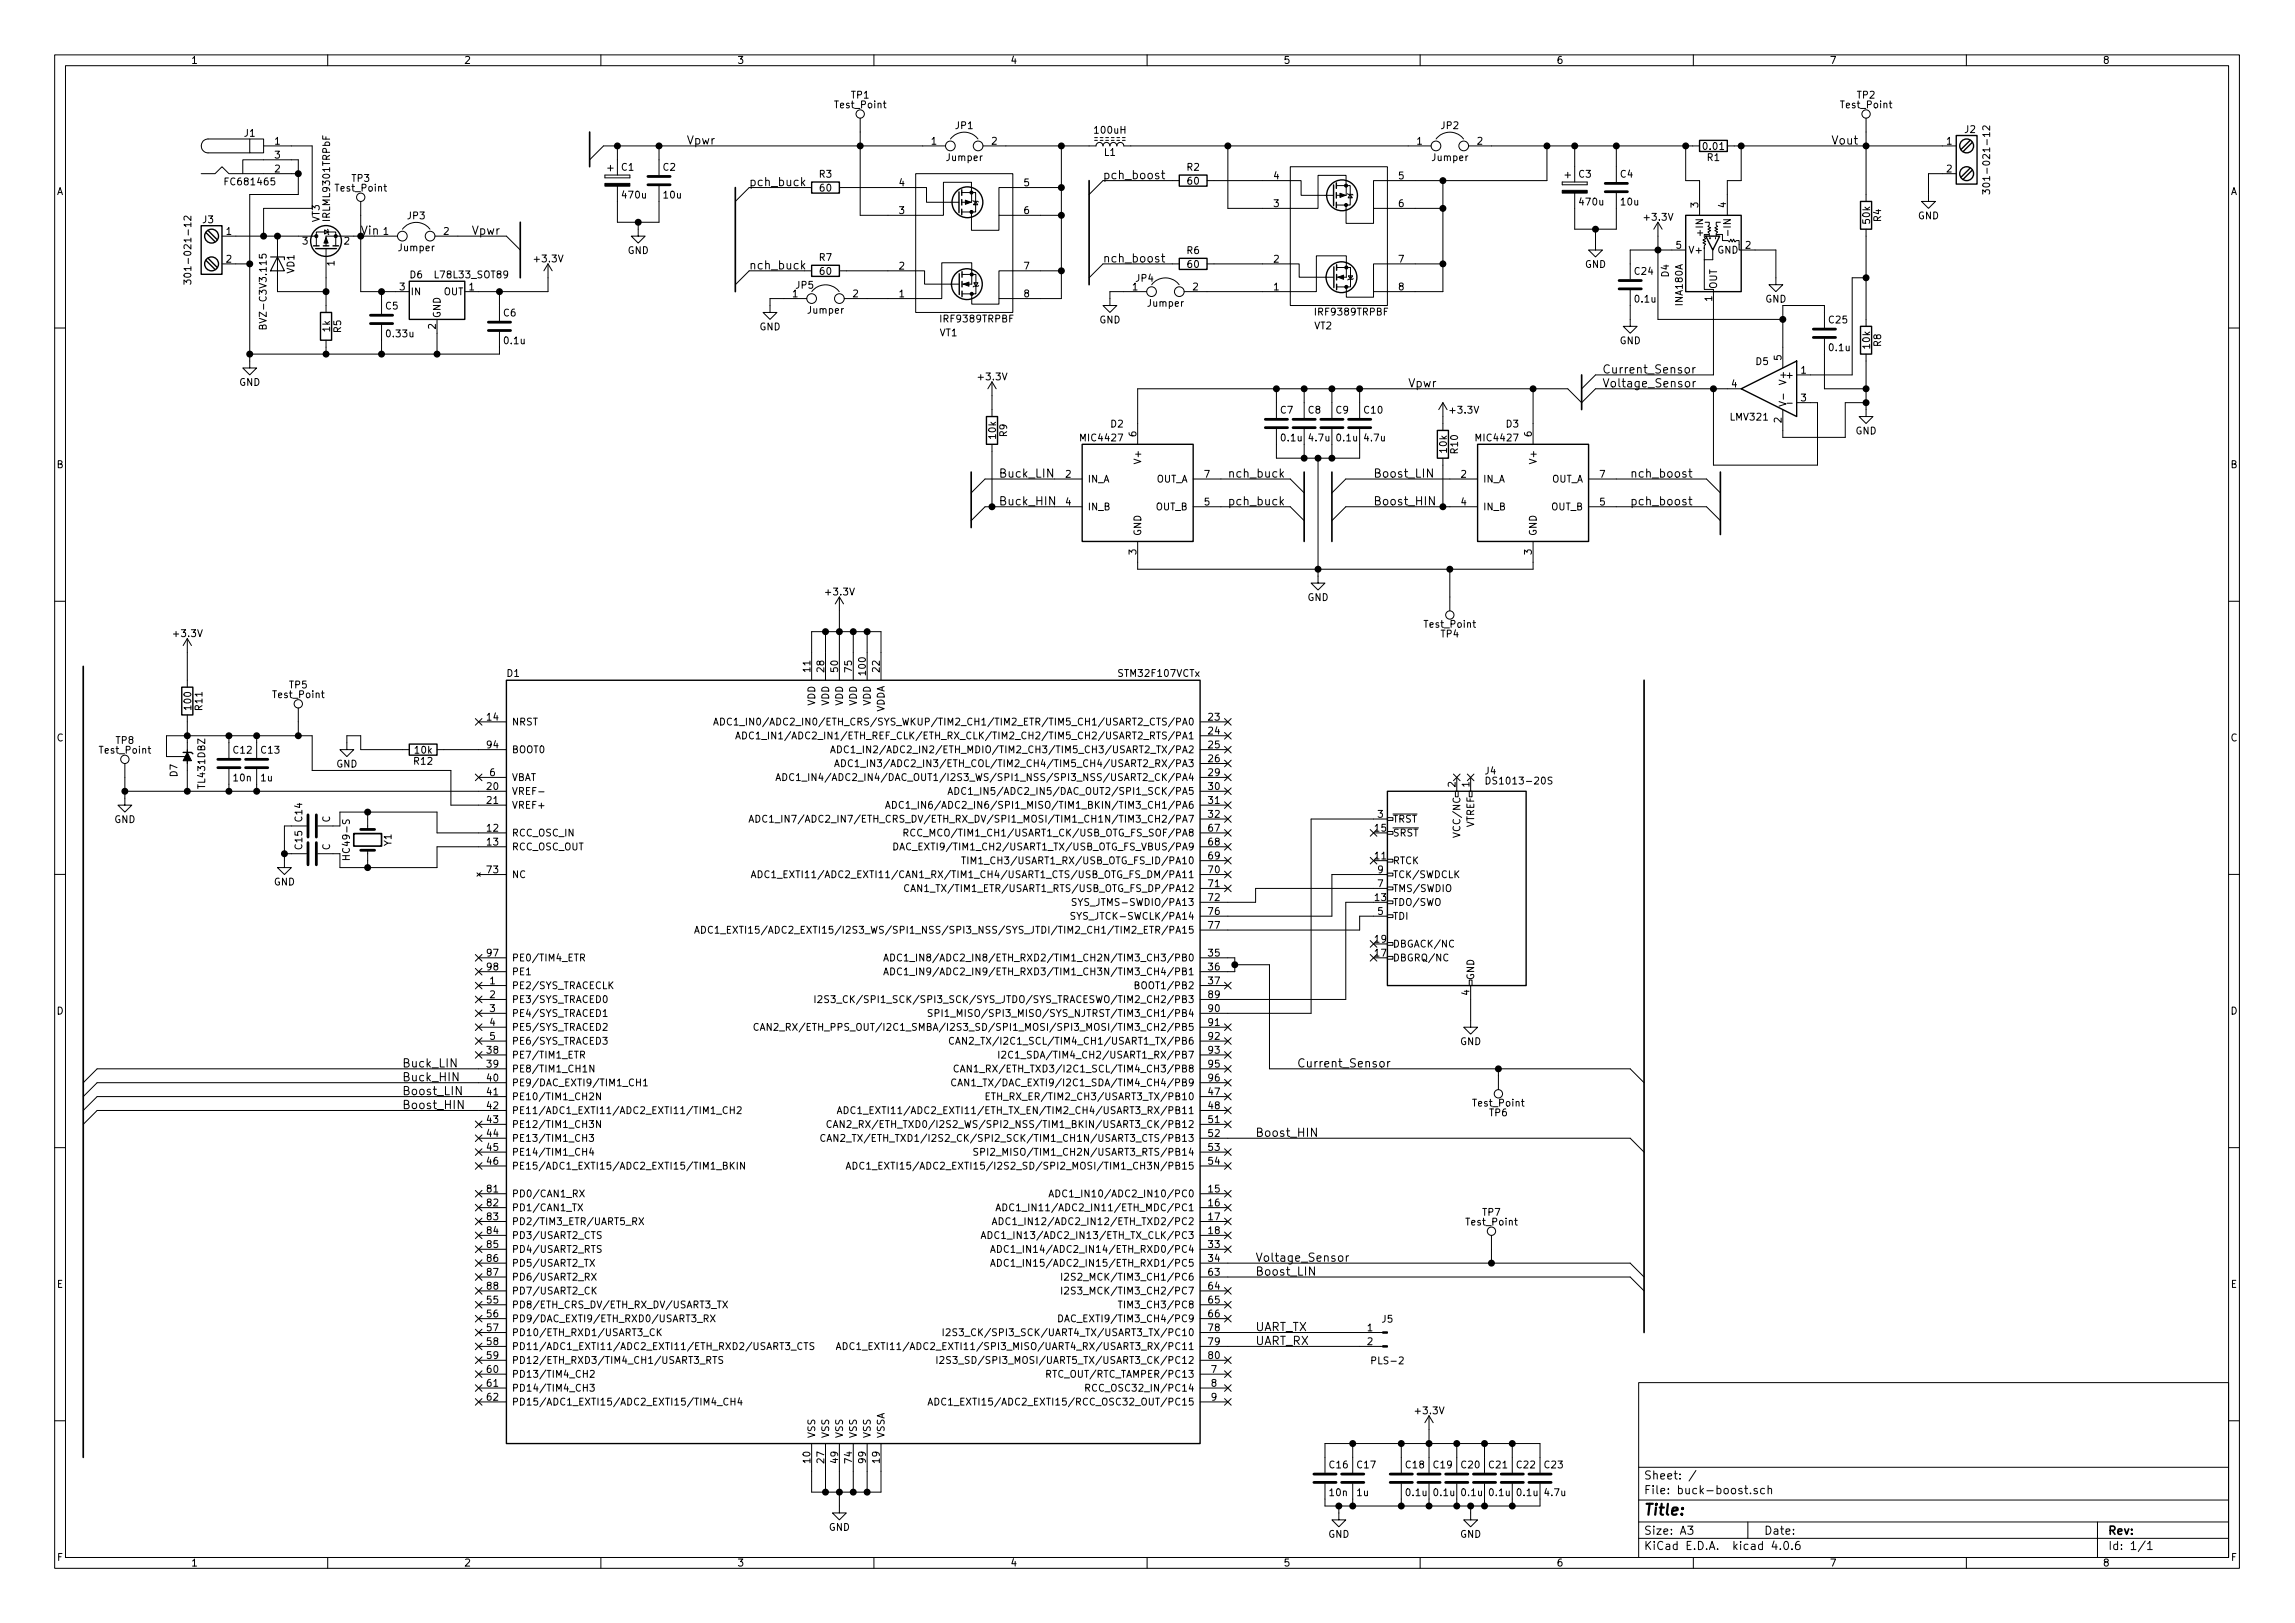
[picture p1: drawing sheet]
<svg xmlns="http://www.w3.org/2000/svg" width="420mm" height="297mm" viewBox="0 0 420 297" stroke-linecap="round" stroke-linejoin="round" font-family="sans-serif">
<defs><g id="words">
<text font-size="2.8" x="301" y="277.3">Title:</text>
<g font-size="2.1">
<text x="125.7" y="26.5">Vpwr</text>
<text x="335.3" y="26.5">Vout</text>
<text x="137.2" y="34.1">pch_buck</text>
<text x="201.9" y="32.8">pch_boost</text>
<text x="66" y="43">Vin</text>
<text x="86.4" y="43">Vpwr</text>
<text x="137.2" y="49.3">nch_buck</text>
<text x="201.9" y="48">nch_boost</text>
<text x="257.8" y="70.9">Vpwr</text>
<text x="293.4" y="68.4">Current_Sensor</text>
<text x="293.4" y="70.9">Voltage_Sensor</text>
<text x="182.9" y="87.4">Buck_LIN</text>
<text x="224.8" y="87.4">nch_buck</text>
<text x="251.5" y="87.4">Boost_LIN</text>
<text x="298.4" y="87.4">nch_boost</text>
<text x="182.9" y="92.5">Buck_HIN</text>
<text x="224.8" y="92.5">pch_buck</text>
<text x="251.5" y="92.5">Boost_HIN</text>
<text x="298.4" y="92.5">pch_boost</text>
<text x="73.7" y="197.9">Buck_HIN</text>
<text x="73.7" y="195.4">Buck_LIN</text>
<text x="237.5" y="195.4">Current_Sensor</text>
<text x="73.7" y="200.4">Boost_LIN</text>
<text x="73.7" y="203">Boost_HIN</text>
<text x="229.9" y="208.1">Boost_HIN</text>
<text x="229.9" y="233.5">Boost_LIN</text>
<text x="229.9" y="230.9">Voltage_Sensor</text>
<text x="229.9" y="243.6">UART_TX</text>
<text x="229.9" y="246.2">UART_RX</text>
<text x="301" y="273.5">File: buck-boost.sch</text>
<text x="301" y="270.8">Sheet: /</text>
<text x="301" y="280.9">Size: A3</text>
<text x="323" y="280.9">Date:</text>
<text x="386" y="280.9">Rev:</text>
<text x="301" y="283.7">KiCad E.D.A. kicad 4.0.6</text>
<text x="386" y="283.7">Id: 1/1</text>
</g>
<g font-size="1.8">
<text x="35" y="11.7">1</text>
<text x="85" y="11.7">2</text>
<text x="135" y="11.7">3</text>
<text x="185" y="11.7">4</text>
<text x="235" y="11.7">5</text>
<text x="285" y="11.7">6</text>
<text x="335" y="11.7">7</text>
<text x="385" y="11.7">8</text>
<text x="153" y="19.8">Test_Point</text>
<text x="155.9" y="18">TP1</text>
<text x="175" y="23.6">JP1</text>
<text x="263.9" y="23.6">JP2</text>
<text x="337.1" y="19.8">Test_Point</text>
<text x="340" y="18">TP2</text>
<text x="44.8" y="25">J1</text>
<text x="50.3" y="26.5">1</text>
<text x="50.3" y="29">3</text>
<text x="170.5" y="26.5">1</text>
<text x="173.3" y="29.4">Jumper</text>
<text x="181.6" y="26.5">2</text>
<text x="200.5" y="24.4">100uH</text>
<text x="202.2" y="28.5">L1</text>
<text x="259.4" y="26.5">1</text>
<text x="262.2" y="29.4">Jumper</text>
<text x="270.5" y="26.5">2</text>
<text x="312" y="27.4">0.01</text>
<text x="312.6" y="29.4">R1</text>
<text x="356.4" y="26.5">1</text>
<text x="359.7" y="24.3">J2</text>
<text x="10.4" y="35.7">A</text>
<text x="41.6" y="33.9">FC681465</text>
<text x="50.3" y="31.5">2</text>
<text x="61.5" y="35">Test_Point</text>
<text x="64.4" y="33.3">TP3</text>
<text x="113.8" y="31.2">C1</text>
<text x="121.4" y="31.2">C2</text>
<text x="150" y="32.5">R3</text>
<text x="150.2" y="35">60</text>
<text x="164.6" y="34.1">4</text>
<text x="187.5" y="34.1">5</text>
<text x="217.3" y="31.2">R2</text>
<text x="217.5" y="33.8">60</text>
<text x="233.2" y="32.8">4</text>
<text x="256.1" y="32.8">5</text>
<text x="289.1" y="32.5">C3</text>
<text x="296.7" y="32.5">C4</text>
<text x="356.4" y="31.5">2</text>
<text x="364.3" y="33.8" transform="rotate(-90 364.3 33.8)">301-021-12</text>
<text x="408.4" y="35.7">A</text>
<text x="37.1" y="40.8">J3</text>
<text x="58.5" y="40.7" transform="rotate(-90 58.5 40.7)">VT3</text>
<text x="60.4" y="40.2" transform="rotate(-90 60.4 40.2)">IRLML9301TRPbF</text>
<text x="74.6" y="40.1">JP3</text>
<text x="114" y="36.3">470u</text>
<text x="121.5" y="36.3">10u</text>
<text x="164.6" y="39.2">3</text>
<text x="187.5" y="39.2">6</text>
<text x="233.2" y="37.9">3</text>
<text x="256.1" y="37.9">6</text>
<text x="289.3" y="37.6">470u</text>
<text x="296.8" y="37.6">10u</text>
<text x="301.2" y="40.4">+3.3V</text>
<text x="310.9" y="38" transform="rotate(-90 310.9 38)">3</text>
<text x="316" y="38" transform="rotate(-90 316 38)">4</text>
<text x="342.3" y="40.9" transform="rotate(-90 342.3 40.9)">50k</text>
<text x="344.4" y="40.5" transform="rotate(-90 344.4 40.5)">R4</text>
<text x="351.1" y="40.1">GND</text>
<text x="41.4" y="43">1</text>
<text x="55.4" y="44.7">3</text>
<text x="63" y="44.7">2</text>
<text x="70.2" y="43">1</text>
<text x="73" y="46">Jumper</text>
<text x="81.2" y="43">2</text>
<text x="98" y="48">+3.3V</text>
<text x="114.9" y="46.5">GND</text>
<text x="150" y="47.7">R7</text>
<text x="217.3" y="46.5">R6</text>
<text x="306.9" y="45.5">5</text>
<text x="309.1" y="46.4">V+</text>
<text x="311.8" y="42.7" transform="rotate(-90 311.8 42.7)">+IN</text>
<text x="314.3" y="46.4">GND</text>
<text x="316.9" y="42.3" transform="rotate(-90 316.9 42.3)">-IN</text>
<text x="319.6" y="45.5">2</text>
<text x="35" y="50.3" transform="rotate(-90 35 50.3)">301-021-12</text>
<text x="41.4" y="48">2</text>
<text x="53.9" y="50" transform="rotate(-90 53.9 50)">VD1</text>
<text x="61.2" y="48.7" transform="rotate(-90 61.2 48.7)">1</text>
<text x="73.2" y="53.1">3</text>
<text x="75.1" y="50.9">D6</text>
<text x="80" y="50.9">L78L33_SOT89</text>
<text x="85.9" y="53.1">1</text>
<text x="145.7" y="52.8">JP5</text>
<text x="150.2" y="50.3">60</text>
<text x="164.6" y="49.3">2</text>
<text x="187.5" y="49.3">7</text>
<text x="207.3" y="53.1">1</text>
<text x="208" y="51.5">JP4</text>
<text x="217.5" y="49">60</text>
<text x="218.4" y="53.1">2</text>
<text x="233.2" y="53.1">1</text>
<text x="233.2" y="48">2</text>
<text x="256.1" y="48">7</text>
<text x="256.1" y="53.1">8</text>
<text x="290.1" y="49">GND</text>
<text x="299.3" y="50.3">C24</text>
<text x="305.5" y="50.7" transform="rotate(-90 305.5 50.7)">D4</text>
<text x="314.3" y="52.9" transform="rotate(-90 314.3 52.9)">OUT</text>
<text x="48.8" y="59.4" transform="rotate(-90 48.8 59.4)">BVZ-C3V3.115</text>
<text x="70.6" y="56.6">C5</text>
<text x="75.2" y="54">IN</text>
<text x="80.6" y="58.2" transform="rotate(-90 80.6 58.2)">GND</text>
<text x="81.1" y="54">OUT</text>
<text x="92.2" y="57.9">C6</text>
<text x="145.1" y="54.4">1</text>
<text x="147.9" y="57.4">Jumper</text>
<text x="156.2" y="54.4">2</text>
<text x="164.6" y="54.4">1</text>
<text x="172.5" y="59">IRF9389TRPBF</text>
<text x="187.5" y="54.4">8</text>
<text x="201.2" y="59.2">GND</text>
<text x="210.2" y="56.1">Jumper</text>
<text x="241" y="57.7">IRF9389TRPBF</text>
<text x="299.4" y="55.4">0.1u</text>
<text x="308.1" y="55.8" transform="rotate(-90 308.1 55.8)">INA180A</text>
<text x="313.4" y="55.1" transform="rotate(-90 313.4 55.1)">1</text>
<text x="323.2" y="55.4">GND</text>
<text x="334.9" y="59.2">C25</text>
<text x="60.4" y="60.7" transform="rotate(-90 60.4 60.7)">1k</text>
<text x="62.4" y="60.8" transform="rotate(-90 62.4 60.8)">R5</text>
<text x="70.9" y="61.7">0.33u</text>
<text x="79.8" y="60.2" transform="rotate(-90 79.8 60.2)">2</text>
<text x="92.4" y="63">0.1u</text>
<text x="139" y="60.4">GND</text>
<text x="172" y="61.5">VT1</text>
<text x="240.6" y="60.3">VT2</text>
<text x="296.5" y="63">GND</text>
<text x="326.1" y="65.9" transform="rotate(-90 326.1 65.9)">5</text>
<text x="335" y="64.2">0.1u</text>
<text x="342.3" y="63.7" transform="rotate(-90 342.3 63.7)">10k</text>
<text x="344.4" y="63.4" transform="rotate(-90 344.4 63.4)">R8</text>
<text x="43.8" y="70.6">GND</text>
<text x="179.3" y="69.6">+3.3V</text>
<text x="317" y="70.9">4</text>
<text x="321.5" y="66.8">D5</text>
<text x="327" y="70.1" transform="rotate(-90 327 70.1)">V+</text>
<text x="327.4" y="69.3">+</text>
<text x="329.7" y="68.4">1</text>
<text x="234.4" y="75.7">C7</text>
<text x="239.5" y="75.7">C8</text>
<text x="244.6" y="75.7">C9</text>
<text x="249.8" y="75.7">C10</text>
<text x="265.6" y="75.7">+3.3V</text>
<text x="316.9" y="76.9">LMV321</text>
<text x="326.1" y="77.4" transform="rotate(-90 326.1 77.4)">2</text>
<text x="329.7" y="73.4">3</text>
<text x="182.3" y="80.2" transform="rotate(-90 182.3 80.2)">10k</text>
<text x="184.4" y="79.9" transform="rotate(-90 184.4 79.9)">R9</text>
<text x="198" y="80.8">MIC4427</text>
<text x="203.4" y="78.2">D2</text>
<text x="208" y="79.9" transform="rotate(-90 208 79.9)">6</text>
<text x="234.6" y="80.8">0.1u</text>
<text x="239.7" y="80.8">4.7u</text>
<text x="244.8" y="80.8">0.1u</text>
<text x="249.9" y="80.8">4.7u</text>
<text x="264.9" y="82.8" transform="rotate(-90 264.9 82.8)">10k</text>
<text x="266.9" y="82.9" transform="rotate(-90 266.9 82.9)">R10</text>
<text x="270.4" y="80.8">MIC4427</text>
<text x="275.8" y="78.2">D3</text>
<text x="280.4" y="79.9" transform="rotate(-90 280.4 79.9)">6</text>
<text x="339.7" y="79.5">GND</text>
<text x="10.4" y="85.7">B</text>
<text x="195.1" y="87.4">2</text>
<text x="199.1" y="88.3">IN_A</text>
<text x="208.9" y="84.5" transform="rotate(-90 208.9 84.5)">V+</text>
<text x="211.4" y="88.3">OUT_A</text>
<text x="220.5" y="87.4">7</text>
<text x="267.5" y="87.4">2</text>
<text x="271.5" y="88.3">IN_A</text>
<text x="281.3" y="84.5" transform="rotate(-90 281.3 84.5)">V+</text>
<text x="283.8" y="88.3">OUT_A</text>
<text x="292.9" y="87.4">7</text>
<text x="408.4" y="85.7">B</text>
<text x="195.1" y="92.5">4</text>
<text x="199.1" y="93.4">IN_B</text>
<text x="211.4" y="93.4">OUT_B</text>
<text x="220.5" y="92.5">5</text>
<text x="267.5" y="92.5">4</text>
<text x="271.5" y="93.4">IN_B</text>
<text x="283.8" y="93.4">OUT_B</text>
<text x="292.9" y="92.5">5</text>
<text x="208" y="101.5" transform="rotate(-90 208 101.5)">3</text>
<text x="208.9" y="98.1" transform="rotate(-90 208.9 98.1)">GND</text>
<text x="280.4" y="101.5" transform="rotate(-90 280.4 101.5)">3</text>
<text x="281.3" y="98.1" transform="rotate(-90 281.3 98.1)">GND</text>
<text x="151.3" y="109">+3.3V</text>
<text x="239.3" y="110">GND</text>
<text x="32" y="116.6">+3.3V</text>
<text x="260.9" y="114.9">Test_Point</text>
<text x="263.8" y="116.6">TP4</text>
<text x="53" y="126">TP5</text>
<text x="92.8" y="123.9">D1</text>
<text x="148.3" y="122.9" transform="rotate(-90 148.3 122.9)">11</text>
<text x="150.9" y="122.9" transform="rotate(-90 150.9 122.9)">28</text>
<text x="153.4" y="122.9" transform="rotate(-90 153.4 122.9)">50</text>
<text x="156" y="122.9" transform="rotate(-90 156 122.9)">75</text>
<text x="158.5" y="123.4" transform="rotate(-90 158.5 123.4)">100</text>
<text x="161" y="122.9" transform="rotate(-90 161 122.9)">22</text>
<text x="205" y="123.9">STM32F107VCTx</text>
<text x="35" y="129.8" transform="rotate(-90 35 129.8)">100</text>
<text x="37" y="129.9" transform="rotate(-90 37 129.9)">R11</text>
<text x="50.1" y="127.7">Test_Point</text>
<text x="89.2" y="131.9">14</text>
<text x="149.2" y="129.2" transform="rotate(-90 149.2 129.2)">VDD</text>
<text x="151.8" y="129.2" transform="rotate(-90 151.8 129.2)">VDD</text>
<text x="154.3" y="129.2" transform="rotate(-90 154.3 129.2)">VDD</text>
<text x="156.8" y="129.2" transform="rotate(-90 156.8 129.2)">VDD</text>
<text x="159.4" y="129.2" transform="rotate(-90 159.4 129.2)">VDD</text>
<text x="161.9" y="130.5" transform="rotate(-90 161.9 130.5)">VDDA</text>
<text x="221.3" y="131.9">23</text>
<text x="10.4" y="135.7">C</text>
<text x="18.3" y="137.9">Test_Point</text>
<text x="21.2" y="136.1">TP8</text>
<text x="42.8" y="137.9">C12</text>
<text x="47.9" y="137.9">C13</text>
<text x="76" y="137.9">10k</text>
<text x="89.2" y="136.9">94</text>
<text x="93.7" y="132.8">NRST</text>
<text x="93.7" y="137.8">BOOT0</text>
<text x="138.8" y="132.8">ADC1_IN0/ADC2_IN0/ETH_CRS/SYS_WKUP/TIM2_CH1/TIM2_ETR/TIM5_CH1/USART2_CTS/PA0</text>
<text x="141.7" y="135.3">ADC1_IN1/ADC2_IN1/ETH_REF_CLK/ETH_RX_CLK/TIM2_CH2/TIM5_CH2/USART2_RTS/PA1</text>
<text x="158.6" y="137.8">ADC1_IN2/ADC2_IN2/ETH_MDIO/TIM2_CH3/TIM5_CH3/USART2_TX/PA2</text>
<text x="221.3" y="134.4">24</text>
<text x="221.3" y="136.9">25</text>
<text x="408.4" y="135.7">C</text>
<text x="32.5" y="142.1" transform="rotate(-90 32.5 142.1)">D7</text>
<text x="42.8" y="143">10n</text>
<text x="47.8" y="143">1u</text>
<text x="61.5" y="140.4">GND</text>
<text x="75.8" y="139.9">R12</text>
<text x="89.7" y="142">6</text>
<text x="93.7" y="142.9">VBAT</text>
<text x="150.2" y="142.9">ADC1_IN4/ADC2_IN4/DAC_OUT1/I2S3_WS/SPI1_NSS/SPI3_NSS/USART2_CK/PA4</text>
<text x="159.3" y="140.4">ADC1_IN3/ADC2_IN3/ETH_COL/TIM2_CH4/TIM5_CH4/USART2_RX/PA3</text>
<text x="221.3" y="139.5">26</text>
<text x="221.3" y="142">29</text>
<text x="271.9" y="141.7">J4</text>
<text x="273" y="143.5">DS1013-20S</text>
<text x="37.5" y="144.1" transform="rotate(-90 37.5 144.1)">TL431DBZ</text>
<text x="89.2" y="144.6">20</text>
<text x="89.2" y="147.1">21</text>
<text x="93.7" y="145.5">VREF-</text>
<text x="93.7" y="148">VREF+</text>
<text x="168.5" y="148">ADC1_IN6/ADC2_IN6/SPI1_MISO/TIM1_BKIN/TIM3_CH1/PA6</text>
<text x="178.1" y="145.5">ADC1_IN5/ADC2_IN5/DAC_OUT2/SPI1_SCK/PA5</text>
<text x="221.3" y="144.6">30</text>
<text x="221.3" y="147.1">31</text>
<text x="221.3" y="149.6">32</text>
<text x="252.2" y="149.6">3</text>
<text x="266.4" y="144" transform="rotate(-90 266.4 144)">2</text>
<text x="269" y="144" transform="rotate(-90 269 144)">1</text>
<text x="20.9" y="150.6">GND</text>
<text x="55.3" y="155.4" transform="rotate(-90 55.3 155.4)">C15</text>
<text x="55.3" y="150.3" transform="rotate(-90 55.3 150.3)">C14</text>
<text x="60.4" y="155.6" transform="rotate(-90 60.4 155.6)">C</text>
<text x="60.4" y="150.5" transform="rotate(-90 60.4 150.5)">C</text>
<text x="71.7" y="154.8" transform="rotate(-90 71.7 154.8)">Y1</text>
<text x="89.2" y="152.2">12</text>
<text x="89.2" y="154.7">13</text>
<text x="93.7" y="153.1">RCC_OSC_IN</text>
<text x="93.7" y="155.6">RCC_OSC_OUT</text>
<text x="144.9" y="150.5">ADC1_IN7/ADC2_IN7/ETH_CRS_DV/ETH_RX_DV/SPI1_MOSI/TIM1_CH1N/TIM3_CH2/PA7</text>
<text x="167" y="155.6">DAC_EXTI9/TIM1_CH2/USART1_TX/USB_OTG_FS_VBUS/PA9</text>
<text x="168.8" y="153.1">RCC_MCO/TIM1_CH1/USART1_CK/USB_OTG_FS_SOF/PA8</text>
<text x="221.3" y="152.2">67</text>
<text x="221.3" y="154.7">68</text>
<text x="251.8" y="152.2">15</text>
<text x="255" y="150.5">TRST</text>
<text x="255" y="153.1">SRST</text>
<text x="267.3" y="152.6" transform="rotate(-90 267.3 152.6)">VCC/NC</text>
<text x="269.9" y="151.6" transform="rotate(-90 269.9 151.6)">VTREF</text>
<text x="64" y="156.9" transform="rotate(-90 64 156.9)">HC49-S</text>
<text x="89.2" y="159.8">73</text>
<text x="93.7" y="160.7">NC</text>
<text x="144" y="160.7">ADC1_EXTI11/ADC2_EXTI11/CAN1_RX/TIM1_CH4/USART1_CTS/USB_OTG_FS_DM/PA11</text>
<text x="179.2" y="158.2">TIM1_CH3/USART1_RX/USB_OTG_FS_ID/PA10</text>
<text x="221.3" y="159.8">70</text>
<text x="221.3" y="157.3">69</text>
<text x="251.8" y="157.3">11</text>
<text x="252.2" y="159.8">9</text>
<text x="255" y="160.7">TCK/SWDCLK</text>
<text x="255" y="158.2">RTCK</text>
<text x="50.1" y="162">GND</text>
<text x="168.9" y="163.2">CAN1_TX/TIM1_ETR/USART1_RTS/USB_OTG_FS_DP/PA12</text>
<text x="197.9" y="165.8">SYS_JTMS-SWDIO/PA13</text>
<text x="221.3" y="162.3">71</text>
<text x="221.3" y="164.9">72</text>
<text x="221.3" y="167.4">76</text>
<text x="251.8" y="164.9">13</text>
<text x="252.2" y="167.4">5</text>
<text x="252.2" y="162.3">7</text>
<text x="255" y="163.2">TMS/SWDIO</text>
<text x="255" y="165.8">TDO/SWO</text>
<text x="137.1" y="170.9">ADC1_EXTI15/ADC2_EXTI15/I2S3_WS/SPI1_NSS/SPI3_NSS/SYS_JTDI/TIM2_CH1/TIM2_ETR/PA15</text>
<text x="197.6" y="168.3">SYS_JTCK-SWCLK/PA14</text>
<text x="221.3" y="170">77</text>
<text x="251.8" y="172.5">19</text>
<text x="255" y="168.3">TDI</text>
<text x="255" y="173.4">DBGACK/NC</text>
<text x="89.2" y="175">97</text>
<text x="89.2" y="177.6">98</text>
<text x="93.7" y="175.9">PE0/TIM4_ETR</text>
<text x="93.7" y="178.5">PE1</text>
<text x="168.1" y="175.9">ADC1_IN8/ADC2_IN8/ETH_RXD2/TIM1_CH2N/TIM3_CH3/PB0</text>
<text x="168.1" y="178.5">ADC1_IN9/ADC2_IN9/ETH_RXD3/TIM1_CH3N/TIM3_CH4/PB1</text>
<text x="221.3" y="175">35</text>
<text x="221.3" y="177.6">36</text>
<text x="251.8" y="175">17</text>
<text x="255" y="175.9">DBGRQ/NC</text>
<text x="269.9" y="179.4" transform="rotate(-90 269.9 179.4)">GND</text>
<text x="10.4" y="185.7">D</text>
<text x="89.7" y="180.1">1</text>
<text x="89.7" y="182.7">2</text>
<text x="89.7" y="185.2">3</text>
<text x="93.7" y="181">PE2/SYS_TRACECLK</text>
<text x="93.7" y="183.6">PE3/SYS_TRACED0</text>
<text x="155.4" y="183.6">I2S3_CK/SPI1_SCK/SPI3_SCK/SYS_JTDO/SYS_TRACESWO/TIM2_CH2/PB3</text>
<text x="208.7" y="181">BOOT1/PB2</text>
<text x="221.3" y="185.2">90</text>
<text x="221.3" y="180.1">37</text>
<text x="221.3" y="182.7">89</text>
<text x="269" y="182.1" transform="rotate(-90 269 182.1)">4</text>
<text x="408.4" y="185.7">D</text>
<text x="89.7" y="187.7">4</text>
<text x="89.7" y="190.3">5</text>
<text x="93.7" y="186.1">PE4/SYS_TRACED1</text>
<text x="93.7" y="188.6">PE5/SYS_TRACED2</text>
<text x="93.7" y="191.2">PE6/SYS_TRACED3</text>
<text x="146.5" y="188.6">CAN2_RX/ETH_PPS_OUT/I2C1_SMBA/I2S3_SD/SPI1_MOSI/SPI3_MOSI/TIM3_CH2/PB5</text>
<text x="174.7" y="186.1">SPI1_MISO/SPI3_MISO/SYS_NJTRST/TIM3_CH1/PB4</text>
<text x="178.1" y="191.2">CAN2_TX/I2C1_SCL/TIM4_CH1/USART1_TX/PB6</text>
<text x="221.3" y="187.7">91</text>
<text x="221.3" y="190.3">92</text>
<text x="267.3" y="191.2">GND</text>
<text x="89.2" y="197.9">40</text>
<text x="89.2" y="192.8">38</text>
<text x="89.2" y="195.4">39</text>
<text x="93.7" y="193.7">PE7/TIM1_ETR</text>
<text x="93.7" y="196.3">PE8/TIM1_CH1N</text>
<text x="179.2" y="196.3">CAN1_RX/ETH_TXD3/I2C1_SCL/TIM4_CH3/PB8</text>
<text x="186.3" y="193.7">I2C1_SDA/TIM4_CH2/USART1_RX/PB7</text>
<text x="221.3" y="192.8">93</text>
<text x="221.3" y="195.4">95</text>
<text x="221.3" y="197.9">96</text>
<text x="89.2" y="200.4">41</text>
<text x="89.2" y="203">42</text>
<text x="93.7" y="198.8">PE9/DAC_EXTI9/TIM1_CH1</text>
<text x="93.7" y="201.3">PE10/TIM1_CH2N</text>
<text x="93.7" y="203.9">PE11/ADC1_EXTI11/ADC2_EXTI11/TIM1_CH2</text>
<text x="159.1" y="203.9">ADC1_EXTI11/ADC2_EXTI11/ETH_TX_EN/TIM2_CH4/USART3_RX/PB11</text>
<text x="178.5" y="198.8">CAN1_TX/DAC_EXTI9/I2C1_SDA/TIM4_CH4/PB9</text>
<text x="183.5" y="201.3">ETH_RX_ER/TIM2_CH3/USART3_TX/PB10</text>
<text x="221.3" y="200.4">47</text>
<text x="221.3" y="203">48</text>
<text x="269.8" y="202.5">Test_Point</text>
<text x="89.2" y="205.5">43</text>
<text x="89.2" y="208.1">44</text>
<text x="93.7" y="206.4">PE12/TIM1_CH3N</text>
<text x="93.7" y="209">PE13/TIM1_CH3</text>
<text x="157.1" y="209">CAN2_TX/ETH_TXD1/I2S2_CK/SPI2_SCK/TIM1_CH1N/USART3_CTS/PB13</text>
<text x="158.1" y="206.4">CAN2_RX/ETH_TXD0/I2S2_WS/SPI2_NSS/TIM1_BKIN/USART3_CK/PB12</text>
<text x="221.3" y="205.5">51</text>
<text x="221.3" y="208.1">52</text>
<text x="272.7" y="204.3">TP6</text>
<text x="89.2" y="210.6">45</text>
<text x="89.2" y="213.1">46</text>
<text x="93.7" y="211.5">PE14/TIM1_CH4</text>
<text x="93.7" y="214">PE15/ADC1_EXTI15/ADC2_EXTI15/TIM1_BKIN</text>
<text x="162.2" y="214">ADC1_EXTI15/ADC2_EXTI15/I2S2_SD/SPI2_MOSI/TIM1_CH3N/PB15</text>
<text x="182" y="211.5">SPI2_MISO/TIM1_CH2N/USART3_RTS/PB14</text>
<text x="221.3" y="210.6">53</text>
<text x="221.3" y="213.1">54</text>
<text x="89.2" y="218.2">81</text>
<text x="89.2" y="220.8">82</text>
<text x="93.7" y="219.1">PD0/CAN1_RX</text>
<text x="93.7" y="221.7">PD1/CAN1_TX</text>
<text x="186.2" y="221.7">ADC1_IN11/ADC2_IN11/ETH_MDC/PC1</text>
<text x="195.2" y="219.1">ADC1_IN10/ADC2_IN10/PC0</text>
<text x="221.3" y="218.2">15</text>
<text x="221.3" y="220.8">16</text>
<text x="89.2" y="223.3">83</text>
<text x="89.2" y="225.8">84</text>
<text x="93.7" y="224.2">PD2/TIM3_ETR/UART5_RX</text>
<text x="93.7" y="226.7">PD3/USART2_CTS</text>
<text x="183.3" y="226.7">ADC1_IN13/ADC2_IN13/ETH_TX_CLK/PC3</text>
<text x="185.7" y="224.2">ADC1_IN12/ADC2_IN12/ETH_TXD2/PC2</text>
<text x="221.3" y="223.3">17</text>
<text x="221.3" y="225.8">18</text>
<text x="268.5" y="224.3">Test_Point</text>
<text x="271.4" y="222.5">TP7</text>
<text x="89.2" y="228.4">85</text>
<text x="89.2" y="230.9">86</text>
<text x="89.2" y="233.5">87</text>
<text x="93.7" y="229.3">PD4/USART2_RTS</text>
<text x="93.7" y="231.8">PD5/USART2_TX</text>
<text x="185.5" y="229.3">ADC1_IN14/ADC2_IN14/ETH_RXD0/PC4</text>
<text x="185.5" y="231.8">ADC1_IN15/ADC2_IN15/ETH_RXD1/PC5</text>
<text x="221.3" y="228.4">33</text>
<text x="221.3" y="233.5">63</text>
<text x="221.3" y="230.9">34</text>
<text x="10.4" y="235.7">E</text>
<text x="89.2" y="238.5">55</text>
<text x="89.2" y="236">88</text>
<text x="93.7" y="239.4">PD8/ETH_CRS_DV/ETH_RX_DV/USART3_TX</text>
<text x="93.7" y="234.4">PD6/USART2_RX</text>
<text x="93.7" y="236.9">PD7/USART2_CK</text>
<text x="197.1" y="234.4">I2S2_MCK/TIM3_CH1/PC6</text>
<text x="197.1" y="236.9">I2S3_MCK/TIM3_CH2/PC7</text>
<text x="206.2" y="239.4">TIM3_CH3/PC8</text>
<text x="221.3" y="236">64</text>
<text x="221.3" y="238.5">65</text>
<text x="408.4" y="235.7">E</text>
<text x="89.2" y="241.1">56</text>
<text x="89.2" y="243.6">57</text>
<text x="93.7" y="242">PD9/DAC_EXTI9/ETH_RXD0/USART3_RX</text>
<text x="93.7" y="244.5">PD10/ETH_RXD1/USART3_CK</text>
<text x="177.1" y="244.5">I2S3_CK/SPI3_SCK/UART4_TX/USART3_TX/PC10</text>
<text x="196" y="242">DAC_EXTI9/TIM3_CH4/PC9</text>
<text x="221.3" y="241.1">66</text>
<text x="221.3" y="243.6">78</text>
<text x="250.3" y="243.6">1</text>
<text x="253" y="242">J5</text>
<text x="89.2" y="251.2">60</text>
<text x="89.2" y="246.2">58</text>
<text x="89.2" y="248.7">59</text>
<text x="93.7" y="247.1">PD11/ADC1_EXTI11/ADC2_EXTI11/ETH_RXD2/USART3_CTS</text>
<text x="93.7" y="249.6">PD12/ETH_RXD3/TIM4_CH1/USART3_RTS</text>
<text x="159.2" y="247.1">ADC1_EXTI11/ADC2_EXTI11/SPI3_MISO/UART4_RX/USART3_RX/PC11</text>
<text x="176.1" y="249.6">I2S3_SD/SPI3_MOSI/UART5_TX/USART3_CK/PC12</text>
<text x="221.3" y="248.7">80</text>
<text x="221.3" y="246.2">79</text>
<text x="221.8" y="251.2">7</text>
<text x="250.3" y="246.2">2</text>
<text x="251.5" y="249.7">PLS-2</text>
<text x="89.2" y="253.8">61</text>
<text x="89.2" y="256.3">62</text>
<text x="93.7" y="252.1">PD13/TIM4_CH2</text>
<text x="93.7" y="254.7">PD14/TIM4_CH3</text>
<text x="93.7" y="257.2">PD15/ADC1_EXTI15/ADC2_EXTI15/TIM4_CH4</text>
<text x="174.1" y="257.2">ADC1_EXTI15/ADC2_EXTI15/RCC_OSC32_OUT/PC15</text>
<text x="192.8" y="252.1">RTC_OUT/RTC_TAMPER/PC13</text>
<text x="200.4" y="254.7">RCC_OSC32_IN/PC14</text>
<text x="221.8" y="253.8">8</text>
<text x="221.8" y="256.3">9</text>
<text x="149.2" y="263.2" transform="rotate(-90 149.2 263.2)">VSS</text>
<text x="151.8" y="263.2" transform="rotate(-90 151.8 263.2)">VSS</text>
<text x="154.3" y="263.2" transform="rotate(-90 154.3 263.2)">VSS</text>
<text x="156.8" y="263.2" transform="rotate(-90 156.8 263.2)">VSS</text>
<text x="159.4" y="263.2" transform="rotate(-90 159.4 263.2)">VSS</text>
<text x="161.9" y="263.2" transform="rotate(-90 161.9 263.2)">VSSA</text>
<text x="259.3" y="258.8">+3.3V</text>
<text x="148.3" y="267.7" transform="rotate(-90 148.3 267.7)">10</text>
<text x="150.9" y="267.7" transform="rotate(-90 150.9 267.7)">27</text>
<text x="153.4" y="267.7" transform="rotate(-90 153.4 267.7)">49</text>
<text x="156" y="267.7" transform="rotate(-90 156 267.7)">74</text>
<text x="158.5" y="267.7" transform="rotate(-90 158.5 267.7)">99</text>
<text x="161" y="267.7" transform="rotate(-90 161 267.7)">19</text>
<text x="243.4" y="268.7">C16</text>
<text x="248.5" y="268.7">C17</text>
<text x="257.4" y="268.7">C18</text>
<text x="262.5" y="268.7">C19</text>
<text x="267.6" y="268.7">C20</text>
<text x="272.6" y="268.7">C21</text>
<text x="277.7" y="268.7">C22</text>
<text x="282.8" y="268.7">C23</text>
<text x="243.5" y="273.8">10n</text>
<text x="248.4" y="273.8">1u</text>
<text x="257.5" y="273.8">0.1u</text>
<text x="262.6" y="273.8">0.1u</text>
<text x="267.7" y="273.8">0.1u</text>
<text x="272.7" y="273.8">0.1u</text>
<text x="277.8" y="273.8">0.1u</text>
<text x="282.9" y="273.8">4.7u</text>
<text x="151.7" y="280.1">GND</text>
<text x="243.2" y="281.4">GND</text>
<text x="267.3" y="281.4">GND</text>
<text x="10.5" y="285.7">F</text>
<text x="35" y="286.7">1</text>
<text x="85" y="286.7">2</text>
<text x="135" y="286.7">3</text>
<text x="185" y="286.7">4</text>
<text x="235" y="286.7">5</text>
<text x="285" y="286.7">6</text>
<text x="335" y="286.7">7</text>
<text x="385" y="286.7">8</text>
<text x="408.5" y="285.7">F</text>
</g>
</g></defs>
<g fill="none" stroke="#000" stroke-width=".18">
<path d="M10 10h400v277h-400zM12 12h396v273.1h-396zM60 10v2M110 10v2M160 10v2M161.7 18.9h.5M161.9 18.5v1l.3 .2M210 10v2M260 10v2M310 10v2M345.9 18.9h.5M346 18.5v1l.4 .2"/>
<path d="M360 10v2M35 39.6v.7l-1-.7h-.2l-.1 .2 .1 .5M36.8 31.8h2.6l1.2-1.3 1.3 1.3h12.7M44.4 31.8v-2.6h10.2v6.4h-8.9v31.7h1.3l-1.3 1.3-1.3-1.3h1.3M45.7 25.4h2.6v2.6h-2.6zM45.7 25.4h-7.6a1.27 1.27 0 0 0-1.2 1.3 1.27 1.27 0 0 0 1.2 1.3h7.6M48.3 26.7h8.8v11.4h-8.8v5.1M59.1 24.9v.6h1.3M66 36.9v16.5h8.9M70.3 34.1h.5M70.5 33.7v1.1l.3 .2M110.7 32v.5z"/>
<path d="M110.7 32.5h4.6zM110.7 32h4.6zM111.3 30.8h1M111.8 30.3v1M113 26.7v5.3M113 34.1v6.6h7.6v-6.6M115.3 32v.5zM120.6 26.7v5.3M146.9 33.4l.4 .6M147.3 33l-.5 .6M148.6 34.3h-11.4l-2.6 2.6M153.7 34.3h15.9v2.7h6"/>
<path d="M157.5 21.6v17.8h15.2v-6h5.2v1M167.6 31.8h17.8v25.4h-17.8zM173.1 26.7h-62.6l-2.6 2.5M174 25.4a3.2 3.2 0 0 1 5 0M176.1 35.2h2.5v3.6h-.7M176.1 38.8h1.8M177.9 38.8v3.3h5v-2.7M177.9 34.5v2.5h-1.8M178.1 36.7l.1 .1h.8l.1 .2M178.6 36.8l.4 .7h-.8zM180 26.7h20.7a.63 .63 0 0 1 .6-.6 .63 .63 0 0 1 .6 .6 .63 .63 0 0 1 .7-.6 .63 .63 0 0 1 .6 .6 .63 .63 0 0 1 .6-.6 .63 .63 0 0 1 .7 .6 .63 .63 0 0 1 .6-.6 .63 .63 0 0 1 .6 .6h56.3M194.3 34.3h-11.4v5.1h11.4"/>
<path d="M194.3 26.7v27.9h-11.4v-5h11.4M200.4 25.7h.5M200.4 25.2h.5M201.4 25.7h.5M201.4 25.2h.5M202.4 25.7h.5M202.4 25.2h.5M203.5 25.7h.5M203.5 25.2h.5M204.5 25.7h.5M204.5 25.2h.5M205.5 25.7h.5"/>
<path d="M205.5 25.2h.5M212.6 31.7h.6M212.9 31.2v1.3l.3 .2M215.9 33.1h-14l-2.5 2.5M221 33.1h17.2v2.6h5.9M224.8 26.7v11.4h16.5v-6h5.1v1.1M236.2 30.5h17.8v25.4h-17.8zM244.7 35.7h1.7M244.7 34h1.7M244.7 37.5h1.7M246.4 34h.8v3.5h-.8M246.4 37.5v3.4h5.1v-2.8"/>
<path d="M246.4 33.2v.8M246.5 34v1.7M246.7 35.4l.1 .2h.8l.1 .1M247.2 35.6l.4 .6h-.8zM262.9 25.4a3.2 3.2 0 0 1 5 0M264.2 33.1v20.3h-12.7v-5.1h12.7M268.9 26.7h42.2M283.2 26.7v6.4h-31.7v5h12.7M286 33.3v.5zM286 33.8h4.6zM286 33.3h4.6zM286.5 32h1"/>
<path d="M287 31.5v1M288.3 26.7v6.6M288.3 35.3v6.6h7.6v-6.6M290.6 33.3v.5zM295.9 26.7v6.6M308.6 26.7v6.4h2.5v6.3M316.2 26.7h41.9M318.8 26.7v6.4h-2.6v6.3M341.6 21.6v15.3M358.1 31.8h-5v5.1h1.2l-1.2 1.2-1.3-1.2h1.3M363 35.5v-.8l.5 .5 .1-.4h.5l.2 .2-.2 .5M364.3 23v.8l-1-.8-.2 .1-.1 .2 .1 .5"/>
<path d="M33.7 52v-.8l.5 .5 .1-.4h.5l.2 .2-.2 .5M40.6 48.3h5.1M40.6 43.2h17.3M47.5 46.6v.6h.6l-.1-.1 .1-.5h.5l.1 .1-.1 .5M48.1 59.8l.2-.3h.3l.1 .2v.5h-1.2l.1-.6h.4l.1 .6M50.8 43.2v10.2h8.9M57.9 43.2v-.7h3.6v2.5M57.9 43.2v1.8M59.4 42.1l.7 .4-.7 .3zM59.7 45.5v11.7M59.9 41.9l.2 .2v.7l.1 .2M69.8 53.4v4"/>
<path d="M69.8 59.5v5.3M72.8 43.2h-13.1v1.8M73.7 41.9a3.2 3.2 0 0 1 5 0M79.6 43.2h13.1l2.5 2.6M80 58.5v6.3M91.4 53.4v5.3M100.3 48.3v5.1h-15.2M100.3 48.3l-.7 1.3M100.3 48.3l.8 1.3M116.8 40.7v2.5h1.3l-1.3 1.3-1.2-1.3h1.2M146.9 48.7l.4 .5M147.3 48.2l-.5 .6"/>
<path d="M147.7 54.6h-6.7v2.6h1.2l-1.2 1.3-1.3-1.3h1.3M148.6 49.6h-11.4l-2.6 2.5M148.6 53.4a3.2 3.2 0 0 1 5 0M153.7 49.6h15.6v2.4h4.8M174.1 52h1.5M176.1 50.2h2.6v3.6h-.8M176.1 52h1.8v-3.9h-5.5v6.5h-17.8M176.1 53.8h1.8M177.9 53.8v1.9h5v-1.1M178.3 51.8h.7l-.3 .6zM179.2 52.3l-.2 .1h-.7l-.1 .1M209.9 53.4h-6.7v2.5h1.3l-1.3 1.3-1.3-1.3h1.3"/>
<path d="M210.8 52.1a3.2 3.2 0 0 1 5.1 0M212.6 47h.6M212.9 46.4v1.4l.3 .2M215.9 48.3h-14l-2.5 2.5M221 48.3h16.8v2.4h4.9M242.7 50.7h1.5M244.7 49h2.5v3.5h-.7M244.7 50.7h1.8v-3.9h-5.5v6.6h-24.2M244.7 52.5h1.8M246.5 52.5v1.9h5v-1M246.9 50.5h.7l-.4 .6zM247.8 51l-.2 .1h-.7l-.2 .1"/>
<path d="M292.1 41.9v3.9h1.3l-1.3 1.2-1.3-1.2h1.3M298.4 53.1v6.6h1.3l-1.3 1.3-1.2-1.3h1.2M303.5 40.7l-.7 1.2M303.5 40.7v17.8h22.9M303.5 40.7l.8 1.2M308.6 45.8h-10.2v5.3M312 45.5v-.1v2.2M312.2 40.7h.7v.5l-.2 .2 .5 .3-.5 .2 .5 .3-.5 .3 .2 .2v.5M312.9 42.9h-.9v.5l.3 .3-.5 .2 .5 .3-.5 .2 .5 .3-.3 .2v.6M312.9 43.6h.3M313.1 43.5v.2M313.6 45.8v1.7h-1.6v5.5h1.7"/>
<path d="M313.7 53.4v15.2h-21.6l-2.5 2.6M314.1 43.5v.2M314.2 42.9h1.1v1.1h.6M315 40.7h-.8v.5l.3 .2-.6 .3 .6 .2-.6 .3 .6 .3-.3 .2v.5M315.8 44h.6l.2 .3 .3-.5 .2 .5 .3-.5 .2 .5 .3-.3h.5v.8M316.3 42.1v1M318.8 45.8h6.3v6.3h1.3l-1.3 1.3-1.3-1.3h1.3M334 60v-4.1h-7.6v11.4M341.6 41.9v17.8M341.6 50.8h-2.5v17.8h-10.2M10 60h2M59.7 62.3v2.5"/>
<path d="M91.4 60.7v4.1h-45.7M181.6 69.9v6.3M181.6 69.9l-.8 1.3M181.6 69.9l.8 1.3M233.7 71.2v5.3M233.7 78.5v5.4h15.2v-5.4M238.8 71.2v5.3M238.8 78.5v5.4M243.8 71.2v5.3M243.8 78.5v5.4M248.9 71.2v5.3M264.2 73.7v5.1"/>
<path d="M264.2 73.7l-.8 1.3M264.2 73.7l.7 1.3M280.7 71.2v10.1M308.6 67.4l.2-.1 .4 .1 .1 .6-.2 .2-.3 .1-.2-.2zM308.6 70l.2-.2 .5 .2v.5l-.1 .3h-.4l-.2-.1zM309.9 67.3v1M310 69.8v1M310.4 67.3h-.3l-.2 .3M310.4 69.8l-.3 .1-.1 .2M313.7 71.2v13.9h19v-11.4h-3.8M318.8 71.2h-26.7l-2.5 2.5-2.6-2.5h-78.7v10.1M325.7 73.5l1.3 .4-1.3 .4"/>
<path d="M326.5 72.1v1M327.2 73.8h.9M334 62v9.2h7.6M341.6 64.8v11.4h1.3l-1.3 1.3-1.2-1.3h1.2M341.6 73.7h-3.8v6.3h-11.4v-5M408 60h2M181.6 81.3v11.4M192.7 85.8v1.5l-.9-1.5v1.5M193.1 90.9v1.5l-.9-1.5v1.5M198.1 87.7h-17.8l-2.5 2.5M198.1 92.7h-17.8l-2.5 2.6M208.3 99.1v5.1h72.4v-5.1"/>
<path d="M218.4 87.7h17.8l2.6 2.5M218.4 92.7h17.8l2.6 2.6M234.5 86.8l.5 .5M234.5 91.8l.5 .6M235 86.3l-.6 .6M235 91.4l-.6 .6M241.3 83.9v22.8h1.3l-1.3 1.3-1.3-1.3h1.3M262.2 85.8v1.5l-.9-1.5v1.5M262.6 90.9v1.5l-.9-1.5v1.5M264.2 83.9v8.8M270.5 87.7h-24.1l-2.6 2.5M270.5 92.7h-24.1l-2.6 2.6"/>
<path d="M290.8 87.7h21.6l2.6 2.5M290.8 92.7h21.6l2.6 2.6M309.2 91.4h.6M309.2 86.3h.6M309.4 90.9v1.3l.4 .2M309.4 85.8v1.3l.4 .2M10 110h2M34.3 116.9v8.9M34.3 116.9l-.8 1.2M34.3 116.9l.8 1.2M151.1 115.6v8.9M153.7 109.3v15.2"/>
<path d="M153.7 109.3l-.8 1.2M153.7 109.3l.7 1.2M156.2 115.6v8.9M158.7 115.6v8.9M265.4 104.2v7.6M269.6 114h.5M269.8 113.5v1.1l.3 .2M408 110h2M22.9 139.7v7.7h1.2l-1.2 1.2-1.3-1.2h1.3M27.1 137h.5M27.3 136.6v1.1l.3 .2M34.3 137.2v2.5"/>
<path d="M34.3 138.5h-3.8v-3.8h26.6v6.3h25.4v6.4h10.2M34.3 130.8v14M41.9 134.7v4M47 134.7v4M54.6 129.6v5.1M58.9 126.8h.4M59 126.4v1.1l.3 .2M63.5 137.2h-1.3l1.3 1.3 1.3-1.3h-1.3v-2.5h2.5v2.5h8.9M80 137.2h12.7M87 131.5l1.2 1.2M87.6 132.1h5.1M88.2 131.5l-1.2 1.2"/>
<path d="M130.7 132.7l.4-1.3 .4 1.3M130.8 132.3h.6M131.9 131.4a.64 .64 0 0 1 .7 .7 .64 .64 0 0 1-.7 .6zM133.9 131.5a.5 .5 0 0 0-.6 0 .5 .5 0 0 0-.2 .6l.1 .4a.41 .41 0 0 0 .7 .1M134.4 131.8l.4-.4v1.3M134.4 132.7h.7M134.7 135.2l.4-1.2 .4 1.2M134.8 134.9h.6M135.4 132.8h.9M136 134a.64 .64 0 0 1 .7 .6 .64 .64 0 0 1-.7 .6zM136.7 131.4v1.3M137.9 134.1a.5 .5 0 0 0-.6 0 .5 .5 0 0 0-.1 .6l.1 .3a.41 .41 0 0 0 .6 .1"/>
<path d="M138 131.4v1.3l-.7-1.3v1.3M138.5 134.3l.3-.3v1.2M138.5 135.2h.7M139.4 135.3h1M140.7 134v1.2M148.6 124.5v-8.9h12.7v8.9M152.1 137.8l.4-1.3 .4 1.3M152.2 137.4h.6M152.9 139.9h.6M153.3 136.5a.64 .64 0 0 1 .8 .6 .64 .64 0 0 1-.8 .7zM154.1 139.1a.64 .64 0 0 1 .7 .6 .64 .64 0 0 1-.7 .6zM155.3 136.6a.5 .5 0 0 0-.6 0 .5 .5 0 0 0-.1 .6l.1 .4a.41 .41 0 0 0 .6 .1"/>
<path d="M155.8 136.9l.4-.4v1.3M155.8 137.8h.7M156.1 139.2a.5 .5 0 0 0-.7 0 .5 .5 0 0 0-.1 .6l.1 .3a.41 .41 0 0 0 .7 .1M156.6 139.4l.3-.3v1.2M156.8 137.9h1M217.7 135.2h.7M219.7 132.1h5.1M219.7 134.7h5.1M219.7 137.2h5.1M219.7 139.7h5.1M224.2 139.1l1.2 1.2M224.2 136.6l1.2 1.2"/>
<path d="M224.2 134l1.2 1.3M224.2 131.5l1.2 1.2M225.4 139.1l-1.2 1.2M225.4 136.6l-1.2 1.2M225.4 134l-1.2 1.3M225.4 131.5l-1.2 1.2M22.9 144.8h69.8M41.9 140.8v4M47 140.8v4M52.1 156.2h4M56.1 151.2h-4v7.6h1.2l-1.2 1.3-1.3-1.3h1.3M58.2 151.2h4v-2.6h17.8v3.8h12.7"/>
<path d="M67.3 148.6v3.2M67.3 155.6v3.2M87 141.7l1.2 1.2M87.3 159.8l.6 .6M87.6 142.3h5.1M87.9 159.8l-.6 .6M88.2 141.7l-1.2 1.2M92.7 155h-12.7v3.8h-17.8v-2.6h-4M98.6 144.9h1M137.1 150.5l.4-1.3 .5 1.3M137.3 150.1h.5M138.4 149.2a.64 .64 0 0 1 .7 .6 .64 .64 0 0 1-.7 .7z"/>
<path d="M138.8 159.4a.64 .64 0 0 1 .7 .6 .64 .64 0 0 1-.7 .6zM140.4 149.3a.5 .5 0 0 0-.6 0 .5 .5 0 0 0-.2 .6l.1 .4a.41 .41 0 0 0 .7 .1M140.8 159.5a.5 .5 0 0 0-.6 0 .5 .5 0 0 0-.2 .6l.1 .3a.41 .41 0 0 0 .7 .1M140.9 149.6l.3-.4v1.3M140.9 150.5h.7M141.3 159.7l.4-.3v1.2M141.9 150.6h.9M142.1 142.9l.4-1.3 .4 1.3M142.2 142.5h.6M143.1 149.2v1.3M143.3 141.6a.64 .64 0 0 1 .8 .6 .64 .64 0 0 1-.8 .7zM144.4 149.2v1.3l-.7-1.3v1.3"/>
<path d="M145.3 141.7a.5 .5 0 0 0-.6 0 .5 .5 0 0 0-.1 .6l.1 .4a.41 .41 0 0 0 .6 0M145.8 141.9l.4-.3v1.3M145.8 142.9h.7M146.8 143h1M148.1 141.6v1.3M149.4 141.6v1.3l-.7-1.3v1.3M152.8 140.3l.4-1.2 .4 1.2M156.6 140.3h.7M157.5 140.4h1M162.1 147.9l.4-1.2 .5 1.2M162.3 147.6h.5M163.4 146.7a.64 .64 0 0 1 .7 .6 .64 .64 0 0 1-.7 .6z"/>
<path d="M163.7 154.3a.64 .64 0 0 1 .7 .6 .64 .64 0 0 1-.7 .7zM164.7 155.6l.5-1.3 .4 1.3M164.9 155.2h.6M165.4 146.8a.5 .5 0 0 0-.6 0 .5 .5 0 0 0-.2 .6l.1 .3a.41 .41 0 0 0 .7 .1M165.5 152.4l.6-.1 .1-.4-.7-.1v1.2M165.8 152.4l.4 .6M165.9 147l.3-.3v1.2M165.9 147.9h.7M166.7 154.4a.5 .5 0 0 0-.6 0 .5 .5 0 0 0-.1 .6l.1 .4a.41 .41 0 0 0 .6 0M166.9 148h.9M167.5 151.9a.5 .5 0 0 0-.6 0 .5 .5 0 0 0-.2 .6l.1 .3a.41 .41 0 0 0 .7 .1M168.8 151.9a.5 .5 0 0 0-.7 0 .5 .5 0 0 0-.1 .6l.1 .3a.41 .41 0 0 0 .7 .1"/>
<path d="M173.6 145.4l.4-1.3 .4 1.3M173.7 145h.6M174.8 144.1a.64 .64 0 0 1 .7 .7 .64 .64 0 0 1-.7 .6zM176 156.8h.8M176.4 156.8v1.3M176.8 144.2a.5 .5 0 0 0-.6 0 .5 .5 0 0 0-.2 .6l.1 .4a.41 .41 0 0 0 .7 .1M177.2 156.8v1.3M177.3 144.5l.4-.4v1.3M177.3 145.4h.7M177.8 158.1v-1.3l.4 .9 .4-.9v1.3M219.7 142.3h5.1M219.7 144.8h5.1"/>
<path d="M219.7 147.4h5.1M219.7 152.4h5.1M219.7 149.9h5.1M219.7 155h5.1M219.7 157.5h5.1M224.2 159.4l1.2 1.3M224.2 156.9l1.2 1.2M224.2 154.4l1.2 1.2M224.2 151.8l1.2 1.2M224.2 149.3l1.2 1.2M224.2 146.7l1.2 1.3M224.2 144.2l1.2 1.2"/>
<path d="M224.2 141.7l1.2 1.2M225.4 159.4l-1.2 1.3M225.4 156.9l-1.2 1.2M225.4 154.4l-1.2 1.2M225.4 151.8l-1.2 1.2M225.4 149.3l-1.2 1.2M225.4 146.7l-1.2 1.3M225.4 144.2l-1.2 1.2M225.4 141.7l-1.2 1.2M250.9 151.8l1.2 1.2M250.9 156.9l1.2 1.2M252.1 156.9l-1.2 1.2"/>
<path d="M252.1 151.8l-1.2 1.2M254 159.8h1v.5h-1zM254 157.3h1v.5h-1zM254 152.2h1v.5h-1zM254 149.6h1v.6h-1zM254 149.9h-14v35.6h-20.3M255 149h4.4M255 151.5h4.7M266 152.4l1.3 .4-1.3 .4M266.1 141.7l1.2 1.2M266.4 144.8h.6v1h-.6zM266.7 142.3v2.5"/>
<path d="M267.3 141.7l-1.2 1.2M268.6 141.7l1.2 1.2M269 144.8h.5v1h-.5zM269.2 142.3v2.5M269.8 141.7l-1.2 1.2M272.1 142.2a.64 .64 0 0 1 .7 .7 .64 .64 0 0 1-.7 .6zM284.1 142.3h-.6v.4l.5 .2 .1 .3-.2 .3-.5-.1M10 160h2M87 174.7l1.2 1.2M87 177.2l1.2 1.2M87 179.8l1.2 1.2M87.6 160.1h5.1"/>
<path d="M87.6 175.3h5.1M87.6 177.8h5.1M88.2 174.7l-1.2 1.2M88.2 177.2l-1.2 1.2M88.2 179.8l-1.2 1.2M106.3 175.3l.6-.1 .1-.5-.7-.1v1.3M106.6 175.3l.4 .6M112.2 179.7l-.7 .7M127.2 170.8l.4-1.3 .4 1.3M127.3 170.4h.6M128.4 169.5a.64 .64 0 0 1 .8 .7 .64 .64 0 0 1-.8 .6zM130.4 169.6a.5 .5 0 0 0-.6 0 .5 .5 0 0 0-.1 .6l.1 .4a.41 .41 0 0 0 .6 .1"/>
<path d="M130.9 169.9l.4-.4v1.3M130.9 170.8h.7M131.9 170.9h1M133.2 170.1h.4M133.8 169.5h-.6v1.3h.6M134.2 169.5l.8 1.3M135 169.5l-.8 1.3M135.4 169.5h.7M135.7 169.5v1.3M136.5 169.5v1.3M137.5 160.6l.4-1.2 .5 1.2M137.7 160.3h.6"/>
<path d="M141.3 160.6h.7M142.3 160.7h.9M161.8 175.9l.4-1.3 .4 1.3M161.8 178.4l.4-1.2 .4 1.2M161.9 175.5h.6M161.9 178h.6M163.1 174.6a.64 .64 0 0 1 .7 .6 .64 .64 0 0 1-.7 .7zM163.1 177.2a.64 .64 0 0 1 .7 .6 .64 .64 0 0 1-.7 .6zM165 174.7a.5 .5 0 0 0-.6 0 .5 .5 0 0 0-.1 .6l.1 .4a.41 .41 0 0 0 .6 .1M165 177.3a.5 .5 0 0 0-.6 0 .5 .5 0 0 0-.1 .6l.1 .3a.41 .41 0 0 0 .6 .1M165.6 175l.3-.4v1.3M165.6 177.5l.3-.3v1.2"/>
<path d="M165.6 175.9h.7M165.6 178.4h.7M166.4 162a.5 .5 0 0 0-.7 0 .5 .5 0 0 0-.1 .6l.1 .4a.41 .41 0 0 0 .7 .1M166.5 176h1M166.5 178.5h1M166.8 163.2l.4-1.3 .4 1.3M166.9 162.8h.6M168.7 161.9v1.3l-.7-1.3v1.3M196.8 167h-.5l-.2 .2 .1 .3 .5 .3v.3l-.2 .2-.4-.1M197 164.5h-.5l-.2 .2 .1 .3 .6 .2v.4l-.2 .1-.5-.1M197.4 164.5l.4 .6 .4-.6M217.7 160.6h.7"/>
<path d="M219.7 160.1h5.1M219.7 162.6h5.1M219.7 175.3h6.4v2.5h-6.4M224.2 179.8l1.2 1.2M224.2 162l1.2 1.2M225.4 179.8l-1.2 1.2M225.4 162l-1.2 1.2M226.1 176.6h6.3v19h66l2.6 2.6M250.9 172.1l1.2 1.3M250.9 174.7l1.2 1.2M251.5 165.1h-5.1v17.8h-26.7M252.1 172.1l-1.2 1.3"/>
<path d="M252.1 174.7l-1.2 1.2M254 175h1v.6h-1zM254 172.5h1v.5h-1zM254 164.9h1v.5h-1zM254 162.3h1v.6h-1zM254 167.4h1v.5h-1zM254 160.1h-10.2v7.6h-24.1M254 167.7h-5.1v2.5h-29.2M254 162.6h-24.1v2.5h-10.2M266.1 172.2a.5 .5 0 0 0-.6 0 .5 .5 0 0 0-.1 .6l.1 .3a.41 .41 0 0 0 .6 .1M269 179.4h.5v1h-.5zM408 160h2"/>
<path d="M83.5 193.8v1.5l-.9-1.5v1.5M83.8 196.3v1.5l-.8-1.5v1.5M84.4 198.8v1.6l-.9-1.6v1.6M87 182.3l1.2 1.2M87 184.8l1.2 1.3M87 187.4l1.2 1.2M87 189.9l1.2 1.2M87 192.5l1.2 1.2M87.6 180.4h5.1M87.6 182.9h5.1M87.6 185.5h5.1M87.6 188h5.1"/>
<path d="M87.6 190.5h5.1M87.6 193.1h5.1M88.2 184.8l-1.2 1.3M88.2 182.3l-1.2 1.2M88.2 187.4l-1.2 1.2M88.2 189.9l-1.2 1.2M88.2 192.5l-1.2 1.2M92.7 198.2h-74.9l-2.6 2.5M92.7 195.6h-74.9l-2.6 2.6M106.3 193.1l.6-.1 .1-.5-.7-.1v1.3M106.6 193.1l.4 .6M108.7 194.9v1.3l-.7-1.3v1.3"/>
<path d="M110.4 189.9h.8l-.5 .4 .4 .1v.6l-.2 .1-.5-.1M110.4 185.1l.4-.3v1.2M110.4 187.4l.5-.1 .2 .1 .1 .3-.8 .9h.8M110.4 186h.8M110.5 182.3l.2-.1a.67 .67 0 0 1 .5 .7 .67 .67 0 0 1-.5 .6l-.3-.5zM111.7 180.2l.5 .8M116.5 197.5v1.2M116.5 198.1h.7M117.2 197.5v1.2M117.8 197.8l.4-.3v1.2M117.8 198.7h.7M138.8 187.4a.5 .5 0 0 0-.6 0 .5 .5 0 0 0-.2 .6l.2 .4a.41 .41 0 0 0 .6 .1"/>
<path d="M139.2 188.6l.4-1.3 .4 1.3M139.3 188.2h.6M141.2 187.3v1.3l-.7-1.3v1.3M141.7 187.4l.5-.1 .2 .1v.3l-.7 .9h.7M142.7 188.7h1M144 188l.6-.1v-.5l-.6-.1v1.3M144.3 188l.4 .6M145.1 187.3l.8 1.3M145.9 187.3l-.8 1.3M149.2 182.2v1.3M149.8 182.3l.4-.1 .2 .1 .1 .3-.8 .9h.8M151.7 182.3l-.5-.1-.2 .3 .1 .3 .5 .2v.4l-.1 .1-.5-.1"/>
<path d="M152.1 182.2h.8l-.4 .5 .4 .1v.6l-.2 .1-.6-.1M153.2 183.6h.9M155.1 182.3a.5 .5 0 0 0-.6 0 .5 .5 0 0 0-.1 .6l.1 .4a.41 .41 0 0 0 .6 .1M170.6 184.8l-.6 .1v.4l.5 .2 .1 .3-.2 .2h-.5M171.2 185.4h.6l.1-.5-.7-.1v1.2M172.5 184.8v1.2M173 185.1l.4-.3v1.2M173 186h.7M174 186.1h1M174.6 190a.5 .5 0 0 0-.6 0 .5 .5 0 0 0-.2 .6l.1 .3a.41 .41 0 0 0 .7 .1M175 191.1l.4-1.2 .4 1.2M175 197.6a.5 .5 0 0 0-.6 0 .5 .5 0 0 0-.2 .6l.1 .3a.41 .41 0 0 0 .7 .1"/>
<path d="M175.1 190.7h.6M175.4 198.7l.4-1.2 .4 1.2M175.4 195a.5 .5 0 0 0-.6 0 .5 .5 0 0 0-.1 .6l.1 .4a.41 .41 0 0 0 .6 .1M175.5 198.4h.6M175.8 196.2l.4-1.3 .5 1.3M175.9 195.8h.6M176.9 189.9v1.2l-.7-1.2v1.2M177.3 197.5v1.2l-.7-1.2v1.2M177.5 190l.5-.1 .2 .1v.2l-.8 .9h.8M177.8 194.9v1.3l-.7-1.3v1.3M177.9 197.8l.4-.3v1.2M177.9 198.7h.7"/>
<path d="M178.4 195.3l.3-.4v1.3M178.4 196.2h.7M182.9 192.4v1.3M183.4 192.5l.5-.1 .2 .1v.2l-.8 1h.8M185.4 192.5a.5 .5 0 0 0-.6 0 .5 .5 0 0 0-.2 .6l.1 .4a.41 .41 0 0 0 .7 0M207.8 180.3l.6-.1v-.4l-.6-.1v1.3h.5l.2-.2v-.3l-.2-.2M219.7 180.4h5.1M219.7 188h5.1M219.7 190.5h5.1M219.7 198.2h5.1M219.7 193.1h5.1M219.7 195.6h5.1"/>
<path d="M224.2 197.5l1.2 1.3M224.2 195l1.2 1.2M224.2 192.5l1.2 1.2M224.2 189.9l1.2 1.2M224.2 187.4l1.2 1.2M225.4 197.5l-1.2 1.3M225.4 195l-1.2 1.2M225.4 192.5l-1.2 1.2M225.4 189.9l-1.2 1.2M225.4 187.4l-1.2 1.2M252.7 194.4l.2-.1 .4 .1 .1 .6-.1 .2-.4 .1-.2-.2zM254.1 194.3v1"/>
<path d="M254.5 194.3h-.3l-.1 .3M269.2 180.4v7.6h1.3l-1.3 1.3-1.2-1.3h1.2M274.3 195.6v3.8M10 210h2M84.8 201.4v1.5l-.9-1.5v1.5M87 205.2l1.2 1.2M87 207.7l1.2 1.2M87 210.2l1.2 1.3M87 212.8l1.2 1.2M87 217.9l1.2 1.2M87.6 205.8h5.1M87.6 218.5h5.1"/>
<path d="M87.6 208.3h5.1M87.6 210.9h5.1M87.6 213.4h5.1M88.2 205.2l-1.2 1.2M88.2 207.7l-1.2 1.2M88.2 210.2l-1.2 1.3M88.2 212.8l-1.2 1.2M88.2 217.9l-1.2 1.2M92.7 200.7h-74.9l-2.6 2.5M92.7 203.2h-74.9l-2.6 2.6M106.1 217.8l.9 1.3M107 217.8l-.9 1.3"/>
<path d="M107.9 207.6h.8l-.5 .5 .4 .1v.6l-.2 .1-.5-.1M108.2 210.1l-.3 .9h.8M108.5 210.6v.8M109.9 200v1.3l-.7-1.3v1.3M109.9 205.1v1.3l-.7-1.3v1.3M131.2 203.9h.9M132.4 213.3l.6-.1v-.4l-.6-.1v1.3h.5l.2-.1v-.4l-.2-.2M133.1 202.7a.5 .5 0 0 0-.6 0 .5 .5 0 0 0-.1 .6l.1 .3a.41 .41 0 0 0 .6 .1M133.7 202.6v1.2M133.7 212.7v1.3M133.7 203.1h.7M133.9 213.2l.5 .8"/>
<path d="M134.4 202.6v1.2M134.4 212.7l-.7 .7M135 202.7l.5-.1 .1 .1 .1 .2-.8 .9h.8M135 212.7v1.3M136.3 212.7v1.3l-.7-1.3v1.3M151 207.7a.5 .5 0 0 0-.6 0 .5 .5 0 0 0-.1 .6l.1 .4a.41 .41 0 0 0 .6 .1M151.4 208.9l.4-1.3 .4 1.3M151.5 208.5h.6M152.2 205.2a.5 .5 0 0 0-.6 0 .5 .5 0 0 0-.2 .6l.1 .4a.41 .41 0 0 0 .7 0M152.6 206.4l.4-1.3 .4 1.3M152.7 206h.6M153.3 203.8l.4-1.2 .4 1.2"/>
<path d="M153.4 207.6v1.3l-.7-1.3v1.3M153.4 203.4h.6M153.9 207.7l.5-.1 .2 .1 .1 .3-.8 .9h.8M154.5 205.1v1.3l-.7-1.3v1.3M154.6 202.6a.64 .64 0 0 1 .7 .6 .64 .64 0 0 1-.7 .6zM154.9 214l.4-1.3 .5 1.3M154.9 209h1M155 213.6h.6M155.1 205.2l.5-.1 .2 .1v.2l-.8 1h.8M156 207.6h.7M156.1 206.5h.9M156.2 212.7a.64 .64 0 0 1 .7 .6 .64 .64 0 0 1-.7 .7z"/>
<path d="M156.4 207.6v1.3M156.5 202.7a.5 .5 0 0 0-.6 0 .5 .5 0 0 0-.1 .6l.1 .3a.41 .41 0 0 0 .6 .1M157 202.9l.4-.3v1.2M157 203.8h.8M157.3 205.8l.6-.1 .1-.5-.7-.1v1.3M158 203.9h1M158.2 212.8a.5 .5 0 0 0-.7 0 .5 .5 0 0 0-.1 .6l.1 .4a.41 .41 0 0 0 .7 .1M158.7 213.1l.3-.4v1.3M158.7 214h.7M159.6 214.1h1M160.9 213.3h.4M161.5 212.7h-.6v1.3h.6"/>
<path d="M179 210.2l-.7 .1v.4l.6 .2 .1 .3-.2 .2h-.5M179.6 210.8h.6v-.5l-.6-.1v1.2M180.5 200.6h.5M180.8 210.2v1.2M181.2 200h-.7v1.3h.7M181.4 210.3l.5-.1 .1 .1 .1 .2-.8 .9h.8M181.5 200h.7M181.9 200v1.3M182.7 200.6h.7M182.7 200v1.3M192 219.1l.5-1.3 .4 1.3M192.2 218.7h.6"/>
<path d="M193.3 217.8a.64 .64 0 0 1 .7 .6 .64 .64 0 0 1-.7 .7zM195.3 217.9a.5 .5 0 0 0-.6 0 .5 .5 0 0 0-.2 .6l.1 .4a.41 .41 0 0 0 .7 0M219.7 200.7h5.1M219.7 205.8h5.1M219.7 218.5h5.1M219.7 203.2h5.1M219.7 208.3h78.7l2.6 2.6M219.7 210.9h5.1M219.7 213.4h5.1M224.2 217.9l1.2 1.2M224.2 212.8l1.2 1.2M224.2 210.2l1.2 1.3"/>
<path d="M224.2 205.2l1.2 1.2M224.2 202.6l1.2 1.2M224.2 200.1l1.2 1.2M225.4 217.9l-1.2 1.2M225.4 212.8l-1.2 1.2M225.4 210.2l-1.2 1.3M225.4 205.2l-1.2 1.2M225.4 202.6l-1.2 1.2M225.4 200.1l-1.2 1.2M241 206.5v1.5l-.9-1.5v1.5M278.5 201.6h.5M278.7 201.2v1l.3 .2"/>
<path d="M408 210h2M87 220.4l1.2 1.2M87 222.9l1.2 1.3M87 225.5l1.2 1.2M87 228l1.2 1.2M87 230.6l1.2 1.2M87 233.1l1.2 1.2M87 235.6l1.2 1.3M87 238.2l1.2 1.2M87.6 221h5.1M87.6 228.6h5.1M87.6 233.7h5.1"/>
<path d="M87.6 223.6h5.1M87.6 231.2h5.1M87.6 236.3h5.1M87.6 226.1h5.1M87.6 238.8h5.1M88.2 233.1l-1.2 1.2M88.2 238.2l-1.2 1.2M88.2 220.4l-1.2 1.2M88.2 222.9l-1.2 1.3M88.2 225.5l-1.2 1.2M88.2 228l-1.2 1.2M88.2 230.6l-1.2 1.2"/>
<path d="M88.2 235.6l-1.2 1.3M105.8 220.3l.9 1.3M106.7 220.3l-.9 1.3M108 230.5l.8 1.3M108.3 233l.8 1.3M108.6 236.1l.5 .7M108.8 230.5l-.8 1.3M109.1 233l-.8 1.3M109.1 235.6l-.7 .7M110.1 225.5h-.7v.4l.5 .2 .2 .3-.3 .3-.5-.1M110.1 228l-.7 .1v.3l.5 .3 .2 .3-.3 .2-.5-.1M115.8 223.5h.7v-.5l-.7-.1v1.2"/>
<path d="M116.2 223.5l.4 .6M117 222.9l.8 1.2M117.8 222.9l-.8 1.2M131.3 238.1h.7M131.7 238.1v1.3M132.3 238.1l.9 1.3M133.2 238.1l-.9 1.3M179.6 226.7l.4-1.3 .5 1.3M179.8 226.3h.5M180.9 225.4a.64 .64 0 0 1 .7 .6 .64 .64 0 0 1-.7 .7zM181.4 229.2l.4-1.2 .4 1.2M181.4 231.8l.4-1.3 .4 1.3"/>
<path d="M181.5 228.8h.6M181.5 231.4h.6M181.7 224.1l.4-1.2 .4 1.2M181.8 223.8h.6M182.3 221.6l.5-1.3 .4 1.3M182.5 221.2h.6M182.6 228a.64 .64 0 0 1 .7 .6 .64 .64 0 0 1-.7 .6zM182.6 230.5a.64 .64 0 0 1 .7 .6 .64 .64 0 0 1-.7 .7zM182.9 225.5a.5 .5 0 0 0-.6 0 .5 .5 0 0 0-.2 .6l.1 .4a.41 .41 0 0 0 .7 .1M182.9 222.9a.64 .64 0 0 1 .8 .6 .64 .64 0 0 1-.8 .6zM183.6 220.3a.64 .64 0 0 1 .7 .7 .64 .64 0 0 1-.7 .6zM184.6 228.1a.5 .5 0 0 0-.6 0 .5 .5 0 0 0-.2 .6l.1 .3a.41 .41 0 0 0 .7 .1"/>
<path d="M184.6 230.6a.5 .5 0 0 0-.6 0 .5 .5 0 0 0-.2 .6l.1 .4a.41 .41 0 0 0 .7 0M184.9 223a.5 .5 0 0 0-.6 0 .5 .5 0 0 0-.2 .6l.2 .3a.41 .41 0 0 0 .6 .1M185.6 220.4a.5 .5 0 0 0-.6 0 .5 .5 0 0 0-.2 .6l.1 .4a.41 .41 0 0 0 .7 .1M194.4 233v1.3M194.4 235.6v1.2M194.9 233.1l.5-.1 .2 .1v.3l-.8 .9h.8M194.9 235.7l.5-.1 .2 .1v.2l-.8 .9h.8M196.8 233.1h-.6v.4l.5 .2 .1 .3-.2 .3-.5-.1M196.8 235.6l-.6 .1v.4l.5 .2 .1 .3-.2 .2h-.5M204.7 238.1h.7M205.1 238.1v1.3M219.7 221h5.1"/>
<path d="M219.7 228.6h5.1M219.7 233.7h78.7l2.6 2.6M219.7 223.6h5.1M219.7 231.2h78.7l2.6 2.5M219.7 236.3h5.1M219.7 226.1h5.1M219.7 238.8h5.1M224.2 238.2l1.2 1.2M224.2 235.6l1.2 1.3M224.2 228l1.2 1.2M224.2 220.4l1.2 1.2M224.2 222.9l1.2 1.3"/>
<path d="M224.2 225.5l1.2 1.2M225.4 238.2l-1.2 1.2M225.4 235.6l-1.2 1.3M225.4 228l-1.2 1.2M225.4 220.4l-1.2 1.2M225.4 222.9l-1.2 1.3M225.4 225.5l-1.2 1.2M240.6 231.9v1.5l-.8-1.5v1.5M245.1 230l.2-.2 .5 .2v.6l-.1 .2h-.4l-.2-.1zM246.5 229.8v1M246.9 229.8l-.3 .1-.1 .2M273 226.1v5.1"/>
<path d="M277.3 223.4h.5M277.5 222.9v1.1l.3 .2M87 240.7l1.2 1.2M87 243.3l1.2 1.2M87 245.8l1.2 1.2M87 248.3l1.2 1.3M87 250.9l1.2 1.2M87 253.4l1.2 1.2M87 256l1.2 1.2M87.6 251.5h5.1M87.6 254h5.1M87.6 256.6h5.1"/>
<path d="M87.6 249h5.1M87.6 241.3h5.1M87.6 243.9h5.1M87.6 246.4h5.1M88.2 240.7l-1.2 1.2M88.2 243.3l-1.2 1.2M88.2 245.8l-1.2 1.2M88.2 248.3l-1.2 1.3M88.2 250.9l-1.2 1.2M88.2 253.4l-1.2 1.2M88.2 256l-1.2 1.2M108 253.4h.8l-.4 .4 .3 .1v.6l-.1 .1-.6-.1"/>
<path d="M108.1 250.9l.5-.1 .1 .1 .1 .3-.8 .9h.8M119.8 243.3a.5 .5 0 0 0-.6 0 .5 .5 0 0 0-.2 .6l.1 .4a.41 .41 0 0 0 .7 0M120.3 243.2v1.3M120.5 243.7l.6 .8M121.1 243.2l-.8 .7M127.7 242h.9M128.9 241.3l.6-.1 .1-.4-.7-.1v1.2M129.2 241.3l.4 .6M129.4 248.9h.6l.1-.5-.7-.1v1.2M129.7 248.9l.4 .6M130.1 240.7l.8 1.2M130.5 248.3h.7"/>
<path d="M130.9 248.3v1.2M130.9 240.7l-.8 1.2M131.3 257.3h1M132.3 248.3l-.7 .1v.4l.6 .2 .1 .3-.2 .2h-.5M133.3 256a.5 .5 0 0 0-.6 0 .5 .5 0 0 0-.2 .6l.1 .4a.41 .41 0 0 0 .7 0M133.8 255.9v1.3M133.8 256.5h.7M134.5 255.9v1.3M135.4 255.8l-.3 .9h.8M135.7 256.3v.9M144.8 247.1h1M146.8 245.8a.5 .5 0 0 0-.6 0 .5 .5 0 0 0-.2 .6l.2 .4a.41 .41 0 0 0 .6 .1"/>
<path d="M147.2 245.7h.7M147.5 245.7v1.3M149 245.8l-.5-.1-.2 .3 .1 .3 .5 .2v.4l-.1 .1-.5-.1M153.1 247l.4-1.3 .4 1.3M153.2 246.6h.6M154.4 245.7a.64 .64 0 0 1 .7 .7 .64 .64 0 0 1-.7 .6zM156.4 245.8a.5 .5 0 0 0-.7 0 .5 .5 0 0 0-.1 .6l.1 .4a.41 .41 0 0 0 .7 .1M156.9 246.1l.3-.4v1.3M156.9 247h.7M157.8 247.1h1M169.9 257.2l.4-1.3 .4 1.3M170 256.8h.6"/>
<path d="M171.2 255.9a.64 .64 0 0 1 .7 .6 .64 .64 0 0 1-.7 .7zM171.5 248.3v1.2M172.1 248.4l.5-.1 .1 .1 .1 .2-.8 .9h.8M172.7 243.2v1.3M173.2 256a.5 .5 0 0 0-.7 0 .5 .5 0 0 0-.1 .6l.1 .4a.41 .41 0 0 0 .7 0M173.2 243.3l.5-.1 .2 .1v.2l-.7 1h.7M174 248.3h-.5l-.2 .2 .1 .3 .6 .3v.3l-.2 .1h-.5M174.4 248.3h.8l-.4 .5 .4 .1v.5l-.2 .1-.6-.1M175.2 243.2l-.7 .1v.4l.5 .2 .2 .3-.3 .3-.5-.1M175.5 249.6h1M175.6 243.2h.8l-.5 .5 .4 .1v.5l-.2 .2-.5-.2M176.6 244.6h1"/>
<path d="M191.6 251.5l.7-.1v-.5l-.7-.1v1.3M191.9 251.5l.5 .6M193.8 240.7a.64 .64 0 0 1 .7 .6 .64 .64 0 0 1-.7 .6zM194.9 241.9l.4-1.2 .5 1.2M195 241.5h.6M198.8 254l.6-.1v-.4l-.6-.1v1.2M199.1 254l.4 .6M219.7 251.5h5.1M219.7 254h5.1M219.7 256.6h5.1M219.7 249h5.1M219.7 241.3h5.1"/>
<path d="M219.7 243.9h33.4M219.7 246.4h33.4M224.2 256l1.2 1.2M224.2 253.4l1.2 1.2M224.2 250.9l1.2 1.2M224.2 248.3l1.2 1.3M224.2 240.7l1.2 1.2M225.4 256l-1.2 1.2M225.4 253.4l-1.2 1.2M225.4 250.9l-1.2 1.2M225.4 248.3l-1.2 1.3M225.4 240.7l-1.2 1.2"/>
<path d="M261.6 259.1v10.4M261.6 259.1l-.7 1.3M261.6 259.1l.8 1.3M300 253h108v32.1h-108zM10 260h2M148.6 264.2v8.9h12.7v-8.9M151.1 264.2v8.9M153.7 264.2v12.7h1.2l-1.2 1.3-1.3-1.3h1.3M156.2 264.2v8.9M158.7 264.2v8.9M242.6 269.5v-5.3h39.3v5.3M242.6 271.6v4h39.3v-4"/>
<path d="M245.1 275.6v2.6h1.3l-1.3 1.2-1.3-1.2h1.3M247.6 264.2v5.3M247.6 271.6v4M256.5 264.2v5.3M256.5 271.6v4M261.6 271.6v4M266.7 264.2v5.3M266.7 271.6v4M269.2 275.6v2.6h1.3l-1.3 1.2-1.2-1.2h1.2M271.8 264.2v5.3M271.8 271.6v4M276.9 264.2v5.3"/>
<path d="M276.9 271.6v4M300 278.5h108M300 274.5h108M300 268.5h108M309 279.3h.9l-.5 .6 .5 .1v.7l-.2 .1-.7-.1M310.5 269.1l-1.3 2M320 278.5v3M320.5 273.3v.1M321.7 272.5a.37 .37 0 0 0-.6 .1l.1 .2 .5 .2 .1 .1-.3 .3-.4-.1M323 272.5l-.4-.1-.3 .3 .1 .6 .2 .1 .4-.1M323.7 272.5l.2-.1 .4 .1v.9M323.7 271.9v1.5"/>
<path d="M384 278.5v6.6M408 260h2M60 285.1v1.9M110 285.1v1.9M160 285.1v1.9M210 285.1v1.9M260 285.1v1.9M300 281.5h108M310 285.1v1.9M324.8 282l-.4 1.1h1M325.9 283.5v.1M326.7 282.3l.2-.2a.81 .81 0 0 1 .6 .6 .81 .81 0 0 1-.3 .8l-.1 .1a.79 .79 0 0 1-.4-1.3z"/>
<path d="M328.1 283.5v.1M329.4 282.1a.59 .59 0 0 0-.7 .6l.1 .8 .2 .1 .5-.1 .1-.5-.2-.3h-.4l-.3 .3M360 285.1v1.9M392.7 282l-1.2 2M393.2 282.5l.4-.4v1.5M393.2 283.6h.8"/>
<circle cx="66" cy="36.1" r=".76"/>
<circle cx="157.5" cy="20.9" r=".76"/>
<circle cx="174" cy="26.7" r=".89"/>
<circle cx="179.1" cy="26.7" r=".89"/>
<circle cx="262.9" cy="26.7" r=".89"/>
<circle cx="268" cy="26.7" r=".89"/>
<circle cx="341.6" cy="20.9" r=".76"/>
<circle cx="73.7" cy="43.2" r=".89"/>
<circle cx="78.7" cy="43.2" r=".89"/>
<circle cx="148.6" cy="54.6" r=".89"/>
<circle cx="153.7" cy="54.6" r=".89"/>
<circle cx="210.8" cy="53.4" r=".89"/>
<circle cx="215.9" cy="53.4" r=".89"/>
<circle cx="265.4" cy="112.6" r=".76"/>
<circle cx="22.9" cy="139" r=".76"/>
<circle cx="54.6" cy="128.8" r=".76"/>
<circle cx="274.3" cy="200.2" r=".76"/>
<circle cx="273.1" cy="225.3" r=".76"/>
</g>
<g fill="none" stroke="#000" stroke-width=".25">
<path d="M148.6 33.3h5.1v2h-5.1zM175.6 35.1v3.8M176.1 34.7v1M176.1 36.5v1M176.1 38.3v1M215.9 32h5.1v2.1h-5.1zM244.1 33.8v3.9M244.7 33.5v1M244.7 35.2v1.1M244.7 37v1M308.6 39.4h10.2v14h-10.2zM311.1 25.7h5.1v2h-5.1z"/>
<path d="M340.6 36.9h2v5h-2zM358.1 24.8h3.8v8.9h-3.8zM360.7 25.7l-1.7 1.6M360.7 30.8l-1.7 1.6M361.1 31.2l-1.7 1.6M361.1 26.1l-1.7 1.6M36.8 41.3h3.8v8.9h-3.8zM37.7 47.7l1.7 1.6M37.7 42.6l1.7 1.6M38.1 42.2l1.7 1.7M38.1 47.3l1.7 1.6M57.4 45h1"/>
<path d="M57.8 45.5h3.8M58.7 57.2h2v5.1h-2zM59.2 45h1M61 45h1M74.9 51.5h10.2v7h-10.2zM148.6 48.6h5.1v2h-5.1zM175.6 50.1v3.8M176.1 49.7v1M176.1 51.5v1M176.1 53.3v1M215.9 47.3h5.1v2h-5.1zM244.2 48.8v3.8"/>
<path d="M244.7 48.4v1.1M244.7 50.2v1M244.7 52v1M312.3 43.2h2.5l-1.2 2.6zM340.6 59.7h2v5.1h-2zM180.6 76.2h2v5.1h-2zM263.1 78.8h2.1v5.1h-2.1zM318.8 71.2l10.1-5.1v10.1zM198.1 81.3h20.3v17.8h-20.3zM270.5 81.3h20.3v17.8h-20.3zM33.3 125.8h2v5h-2zM33.5 137.7h1.6l.2 .3"/>
<path d="M74.9 136.2h5.1v2h-5.1zM92.7 124.5h127v139.7h-127zM254 144.8h25.4v35.6h-25.4z"/>
<circle cx="177.1" cy="37" r="2.82"/>
<circle cx="245.7" cy="35.7" r="2.82"/>
<circle cx="360" cy="26.7" r="1.27"/>
<circle cx="360" cy="31.8" r="1.27"/>
<circle cx="38.7" cy="48.3" r="1.27"/>
<circle cx="38.7" cy="43.2" r="1.27"/>
<circle cx="59.7" cy="44.1" r="2.82"/>
<circle cx="177" cy="52" r="2.82"/>
<circle cx="245.6" cy="50.7" r="2.82"/>
</g>
<g fill="#000" stroke="#000" stroke-width=".18">
<path d="M110.7 33.6h4.6v.5h-4.6zM176.7 36.6l1 .4-1 .4zM245.3 35.4l1 .3-1 .4zM286 34.8h4.6v.5h-4.6zM59.7 43.5l.4 1h-.8zM176.4 52l1-.4v.8zM245 50.7l1-.3v.7zM34.3 137.7l.8 1.5h-1.6zM253.1 246.3h.9v.2h-.9zM253.1 243.7h.9v.3h-.9z"/>
<circle cx="177.9" cy="35.2" r=".28"/>
<circle cx="177.9" cy="38.8" r=".28"/>
<circle cx="246.4" cy="34" r=".28"/>
<circle cx="246.4" cy="37.5" r=".28"/>
<circle cx="57.9" cy="43.2" r=".28"/>
<circle cx="61.5" cy="43.2" r=".28"/>
<circle cx="177.9" cy="50.2" r=".28"/>
<circle cx="177.9" cy="53.8" r=".28"/>
<circle cx="246.5" cy="49" r=".28"/>
<circle cx="246.5" cy="52.5" r=".28"/>
</g>
<g fill="none" stroke="#000" stroke-width=".51">
<path d="M118.6 33.8h4.1M118.6 32.3h4.1M293.9 35.1h4M293.9 33.6h4M67.8 59.2h4.1M67.8 57.7h4.1M89.4 59h4.1M296.4 52.9h4.1M296.4 51.3h4.1M89.4 60.5h4.1M231.6 78.3h4.1M231.6 76.7h4.1"/>
<path d="M236.7 78.3h4.1M236.7 76.7h4.1M241.8 78.3h4.1M241.8 76.7h4.1M246.9 78.3h4.1M246.9 76.7h4.1M332 61.8h4M332 60.2h4M39.9 139h4M45 139h4M39.9 140.5h4M45 140.5h4"/>
<path d="M56.4 149.1v4.1M56.4 154.2v4.1M57.9 149.1v4.1M57.9 154.2v4.1M66 151.8h2.6M66 155.6h2.6M240.5 271.3h4.1M240.5 269.8h4.1M245.6 271.3h4.1M245.6 269.8h4.1M254.5 271.3h4.1M254.5 269.8h4.1"/>
<path d="M259.6 271.3h4.1M259.6 269.8h4.1M264.7 271.3h4M264.7 269.8h4M269.7 271.3h4.1M269.7 269.8h4.1M274.8 271.3h4.1M274.8 269.8h4.1M279.9 271.3h4.1M279.9 269.8h4.1"/>
</g>
<path d="M49.5 47h2.6v.5M50.8 47l1.3 2.6h-2.6z" fill="none" stroke="#000" stroke-width=".2"/>
<path d="M107.9 24.2v6.3M134.6 34.3v19.1M199.4 33.1v19M95.2 40.7v10.1M289.6 68.6v6.4M177.8 86.4v10.2M238.8 86.4v12.7M243.8 86.4v12.7M315 86.4v11.4M15.2 122v144.7M301 124.5v119.4M64.8 152.6h5v2.2h-5z" fill="none" stroke="#000" stroke-width=".3"/>
<g fill="#000" stroke="#000" stroke-width=".25">
<circle cx="54.6" cy="31.8" r=".51"/>
<circle cx="113" cy="26.7" r=".51"/>
<circle cx="120.6" cy="26.7" r=".51"/>
<circle cx="157.5" cy="26.7" r=".51"/>
<circle cx="194.3" cy="39.4" r=".51"/>
<circle cx="194.3" cy="34.3" r=".51"/>
<circle cx="194.3" cy="26.7" r=".51"/>
<circle cx="224.8" cy="26.7" r=".51"/>
<circle cx="264.2" cy="33.1" r=".51"/>
<circle cx="264.2" cy="38.1" r=".51"/>
<circle cx="283.2" cy="26.7" r=".51"/>
<circle cx="288.3" cy="26.7" r=".51"/>
<circle cx="295.9" cy="26.7" r=".51"/>
<circle cx="308.6" cy="26.7" r=".51"/>
<circle cx="318.8" cy="26.7" r=".51"/>
<circle cx="341.6" cy="26.7" r=".51"/>
<circle cx="45.7" cy="48.3" r=".51"/>
<circle cx="48.3" cy="43.2" r=".51"/>
<circle cx="50.8" cy="43.2" r=".51"/>
<circle cx="59.7" cy="53.4" r=".51"/>
<circle cx="66" cy="43.2" r=".51"/>
<circle cx="69.9" cy="53.4" r=".51"/>
<circle cx="91.4" cy="53.4" r=".51"/>
<circle cx="116.8" cy="40.7" r=".51"/>
<circle cx="194.3" cy="49.6" r=".51"/>
<circle cx="264.2" cy="48.3" r=".51"/>
<circle cx="292.1" cy="41.9" r=".51"/>
<circle cx="303.5" cy="45.8" r=".51"/>
<circle cx="326.4" cy="58.5" r=".51"/>
<circle cx="341.6" cy="50.8" r=".51"/>
<circle cx="45.7" cy="64.8" r=".51"/>
<circle cx="59.7" cy="64.8" r=".51"/>
<circle cx="69.9" cy="64.8" r=".51"/>
<circle cx="80" cy="64.8" r=".51"/>
<circle cx="233.7" cy="71.2" r=".51"/>
<circle cx="238.8" cy="71.2" r=".51"/>
<circle cx="243.8" cy="71.2" r=".51"/>
<circle cx="248.9" cy="71.2" r=".51"/>
<circle cx="280.7" cy="71.2" r=".51"/>
<circle cx="313.7" cy="71.2" r=".51"/>
<circle cx="341.6" cy="71.2" r=".51"/>
<circle cx="341.6" cy="73.7" r=".51"/>
<circle cx="181.6" cy="92.7" r=".51"/>
<circle cx="238.8" cy="83.9" r=".51"/>
<circle cx="241.3" cy="83.9" r=".51"/>
<circle cx="243.8" cy="83.9" r=".51"/>
<circle cx="264.2" cy="92.7" r=".51"/>
<circle cx="151.1" cy="115.6" r=".51"/>
<circle cx="153.7" cy="115.6" r=".51"/>
<circle cx="156.2" cy="115.6" r=".51"/>
<circle cx="158.8" cy="115.6" r=".51"/>
<circle cx="241.3" cy="104.2" r=".51"/>
<circle cx="265.4" cy="104.2" r=".51"/>
<circle cx="34.3" cy="134.7" r=".51"/>
<circle cx="41.9" cy="134.7" r=".51"/>
<circle cx="47" cy="134.7" r=".51"/>
<circle cx="54.6" cy="134.7" r=".51"/>
<circle cx="22.9" cy="144.8" r=".51"/>
<circle cx="34.3" cy="144.8" r=".51"/>
<circle cx="41.9" cy="144.8" r=".51"/>
<circle cx="47" cy="144.8" r=".51"/>
<circle cx="52.1" cy="156.2" r=".51"/>
<circle cx="67.3" cy="148.6" r=".51"/>
<circle cx="67.3" cy="158.8" r=".51"/>
<circle cx="226.1" cy="176.6" r=".51"/>
<circle cx="274.3" cy="195.6" r=".51"/>
<circle cx="273" cy="231.2" r=".51"/>
<circle cx="151.1" cy="273.1" r=".51"/>
<circle cx="153.7" cy="273.1" r=".51"/>
<circle cx="156.2" cy="273.1" r=".51"/>
<circle cx="158.7" cy="273.1" r=".51"/>
<circle cx="245.1" cy="275.6" r=".51"/>
<circle cx="247.6" cy="275.6" r=".51"/>
<circle cx="247.7" cy="264.2" r=".51"/>
<circle cx="256.5" cy="275.6" r=".51"/>
<circle cx="256.5" cy="264.2" r=".51"/>
<circle cx="261.6" cy="275.6" r=".51"/>
<circle cx="261.6" cy="264.2" r=".51"/>
<circle cx="266.7" cy="275.6" r=".51"/>
<circle cx="266.7" cy="264.2" r=".51"/>
<circle cx="269.2" cy="275.6" r=".51"/>
<circle cx="271.8" cy="275.6" r=".51"/>
<circle cx="271.8" cy="264.2" r=".51"/>
<circle cx="276.9" cy="275.6" r=".51"/>
<circle cx="276.9" cy="264.2" r=".51"/>
</g>
<use href="#words"/>
</svg>
